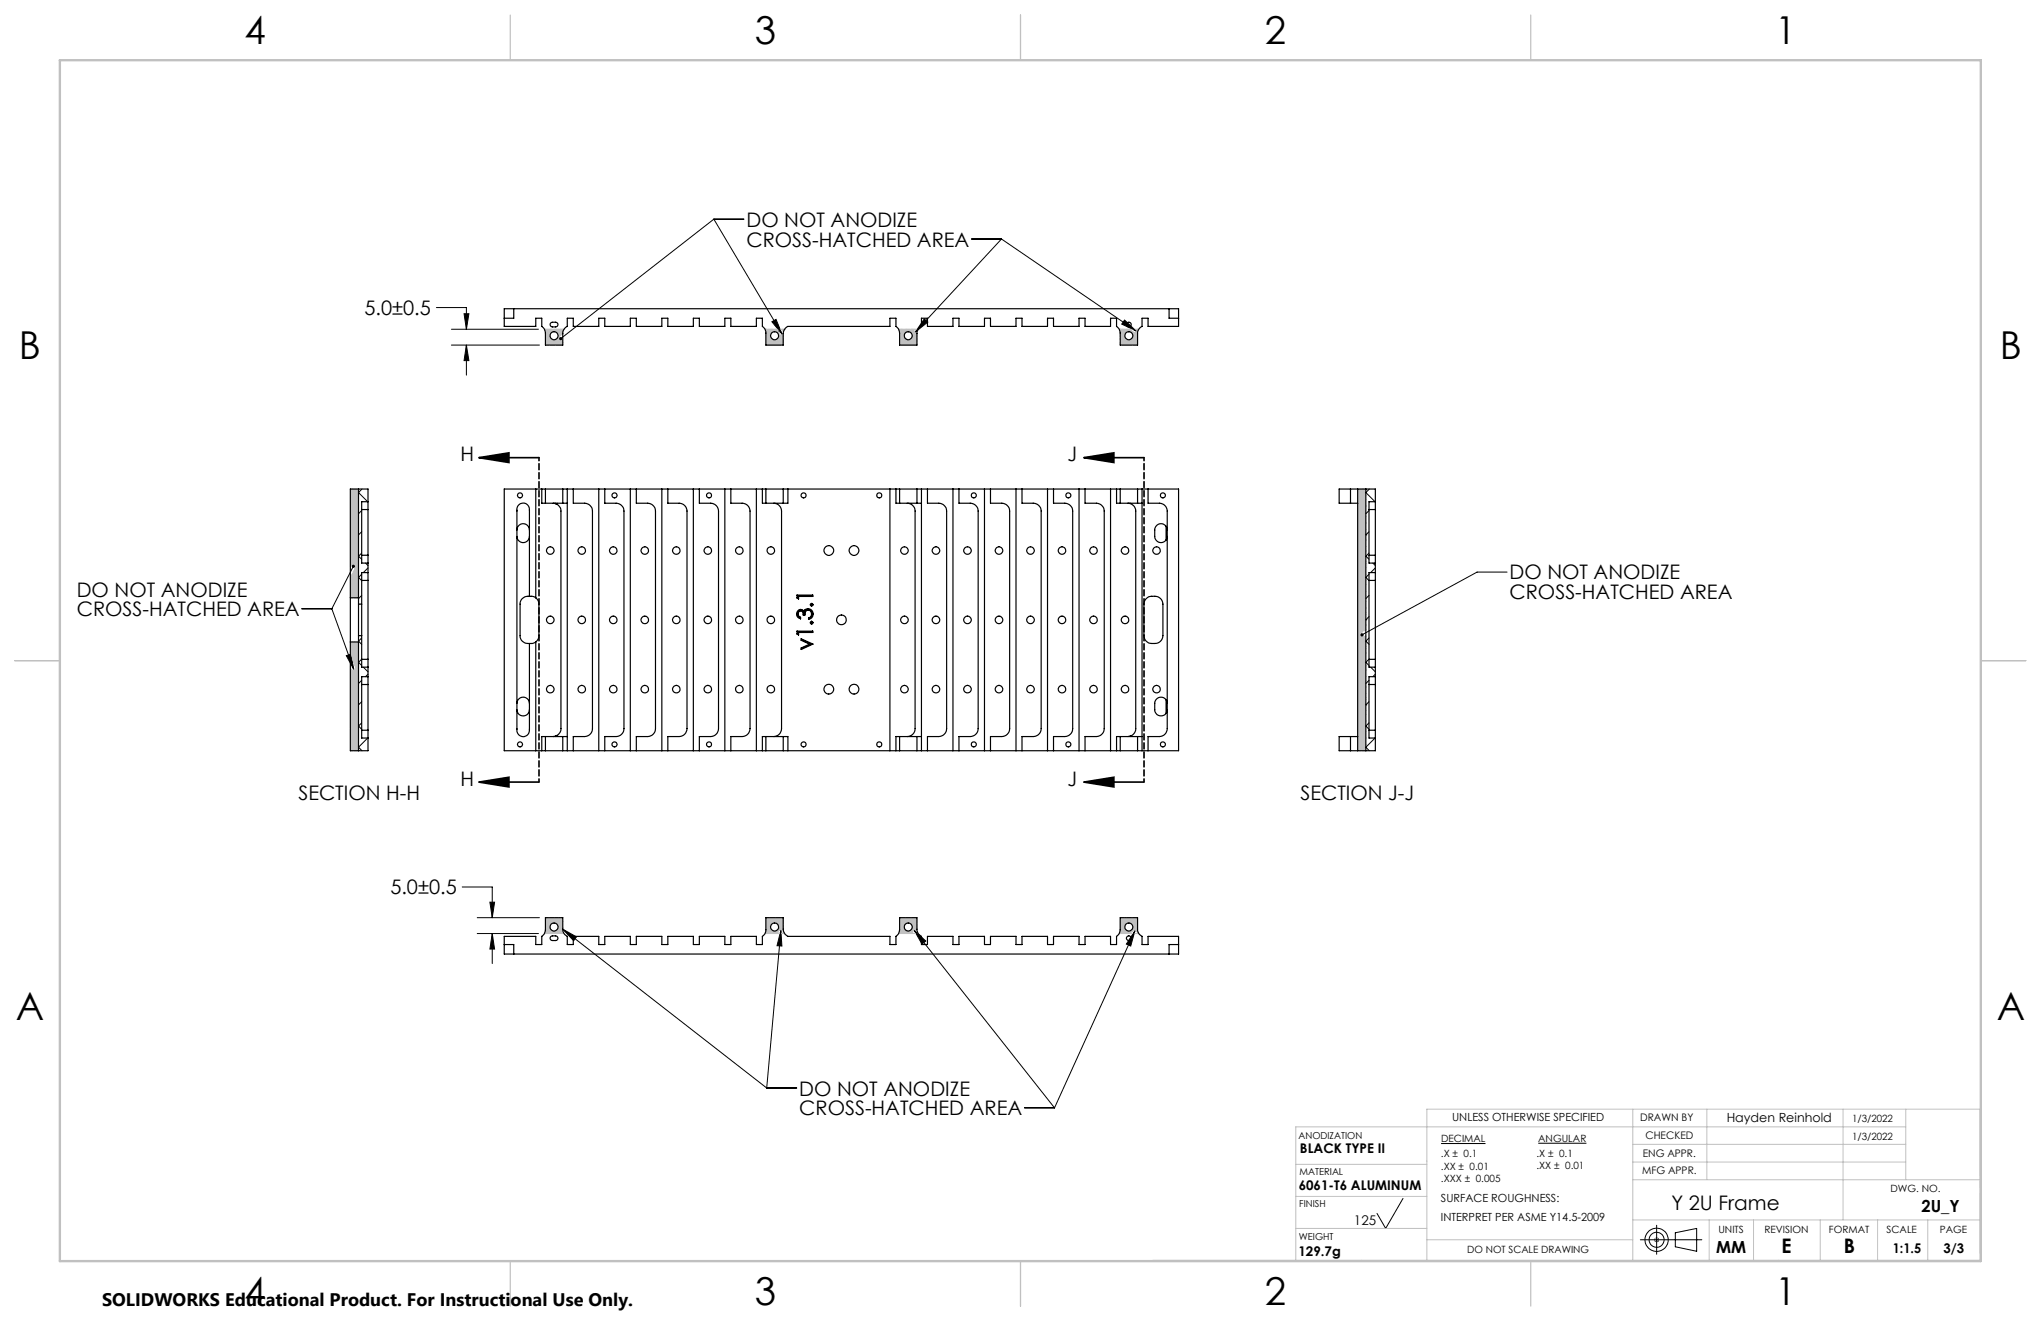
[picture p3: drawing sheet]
<svg xmlns="http://www.w3.org/2000/svg" width="432mm" height="279mm" viewBox="0 0 432 279" stroke-linecap="round" stroke-linejoin="round" font-family="sans-serif">
<defs><g id="words">
<g font-size="8.1">
<text x="51.7" y="9.3">4</text>
<text x="159.7" y="9.3">3</text>
<text x="267.6" y="9.3">2</text>
<text x="375.6" y="9.3">1</text>
<text x="4" y="76">B</text>
<text x="423.1" y="76">B</text>
<text x="3.3" y="215.7">A</text>
<text x="422.4" y="215.7">A</text>
<text x="51.7" y="276">4</text>
<text x="159.7" y="276">3</text>
<text x="267.6" y="276">2</text>
<text x="375.6" y="276">1</text>
</g>
<g font-size="4.2">
<text x="157.9" y="48">DO NOT ANODIZE</text>
<text x="157.9" y="52.1">CROSS-HATCHED AREA</text>
<text x="77.1" y="66.7">5.0±0.5</text>
<text x="97.4" y="97.5">H</text>
<text x="225.8" y="97.5">J</text>
<text x="319.4" y="122.6">DO NOT ANODIZE</text>
<text x="16.2" y="126.2">DO NOT ANODIZE</text>
<text x="16.2" y="130.4">CROSS-HATCHED AREA</text>
<text x="319.4" y="126.7">CROSS-HATCHED AREA</text>
<text x="97.4" y="166.1">H</text>
<text x="225.8" y="166.1">J</text>
<text x="63.1" y="169.1">SECTION H-H</text>
<text x="275.1" y="169.1">SECTION J-J</text>
<text x="82.6" y="189.2">5.0±0.5</text>
<text x="169.1" y="231.7">DO NOT ANODIZE</text>
<text x="169.1" y="235.9">CROSS-HATCHED AREA</text>
<text x="353.6" y="256">Y 2U Frame</text>
<text x="376.9" y="265">E</text>
<text x="390.1" y="265">B</text>
</g>
<text font-size="3.8" x="21.6" y="276.3">SOLIDWORKS Educational Product. For Instructional Use Only.</text>
<g font-size="3.5">
<text x="406.5" y="256.3">2U_Y</text>
<text x="363.1" y="265">MM</text>
</g>
<g font-size="2.8">
<text x="275" y="243.9">BLACK TYPE II</text>
<text x="274.8" y="251.6">6061-T6 ALUMINUM</text>
<text x="286.4" y="259.2">125</text>
<text x="274.7" y="265.6">129.7g</text>
<text x="400.5" y="265">1:1.5</text>
<text x="411.2" y="265">3/3</text>
</g>
<text font-size="2.7" x="365.3" y="237.2">Hayden Reinhold</text>
<g font-size="2.4">
<text x="307.2" y="237.2">UNLESS OTHERWISE SPECIFIED</text>
<text x="304.8" y="254.3">SURFACE ROUGHNESS:</text>
<text x="304.8" y="258.2">INTERPRET PER ASME Y14.5-2009</text>
</g>
<g font-size="2.2">
<text x="347" y="237.2">DRAWN BY</text>
<text x="347.6" y="244.7">ENG APPR.</text>
<text x="348.1" y="240.9">CHECKED</text>
<text x="347.4" y="248.4">MFG APPR.</text>
</g>
<g font-size="2.1">
<text x="391.8" y="237.4">1/3/2022</text>
<text x="304.8" y="244.7">.X ± 0.1</text>
<text x="304.9" y="241.6">DECIMAL</text>
<text x="325" y="244.7">.X ± 0.1</text>
<text x="325.4" y="241.6">ANGULAR</text>
<text x="391.8" y="241.1">1/3/2022</text>
<text x="304.8" y="247.4">.XX ± 0.01</text>
<text x="304.8" y="249.9">.XXX ± 0.005</text>
<text x="325" y="247.3">.XX ± 0.01</text>
<text x="400" y="252.1">DWG. NO.</text>
<text x="363.5" y="260.7">UNITS</text>
<text x="373.3" y="260.7">REVISION</text>
<text x="386.9" y="260.7">FORMAT</text>
<text x="399.1" y="260.7">SCALE</text>
<text x="410.4" y="260.7">PAGE</text>
<text x="310.4" y="265">DO NOT SCALE DRAWING</text>
</g>
<g font-size="2">
<text x="274.7" y="240.9">ANODIZATION</text>
<text x="274.9" y="248.5">MATERIAL</text>
<text x="274.9" y="255.4">FINISH</text>
<text x="274.8" y="262.3">WEIGHT</text>
</g>
</g></defs>
<g fill="none" stroke="#000" stroke-width=".21">
<path d="M151 46.4h6.4M151 46.4l-32.4 25.2M151 46.4l14.5 24.3M205.5 50.6h6.4M211.9 50.6l-18.2 19.6M211.9 50.6l28.4 19.4M92.3 65.1h6.4v4.5M95.5 69.6h18.4M95.5 73h18.6M98.2 66.4h1l-.5 3.2zM98.7 73v6.3M98.7 73l.5 3.3h-1z"/>
<path d="M163.3 68.1l.9-.5 1.3 3.1zM195.5 67.5l.8 .6-2.6 2.1zM237.9 67.7l2.4 2.3-3-1.5zM74.8 119.8l-4.6 9M76.5 108l-.7 .7M76.5 112.5l-.7 .6M76.5 117l-.7 .7 .7 .6M76.6 103.4l-.8 .8 2 1.9M77.3 119.1l.6 .5M289 113.1h.1M289.6 108l-.6 .7M289.6 112.5l-.6 .6"/>
<path d="M289.6 117l-.6 .7 .6 .6M289.7 103.4l-.7 .8 1.9 1.9M290.4 119.1l.6 .5M63.9 128.8h6.3M70.2 128.8l4.7 12.8M73.3 138.7l.9-.3 .7 3.2zM76.5 134.9l-.7 .7 .7 .7M76.5 139.4l-.7 .7 .7 .7M76.5 121.5l-.7 .6 .7 .7M76.5 125.9l-.7 .7M77.9 120.1l-1 1M289 131.1h.1"/>
<path d="M289.6 121.5l-.6 .6 .6 .7M289.6 125.9l-.6 .7M289.6 130.4l-.6 .7M289.6 134.9l-.6 .7 .6 .7M289.6 139.4l-.6 .7 .6 .7M291 120.1l-1 1M318.8 121h-6.3l-24.4 13.3M76.5 143.9l-.7 .7M76.5 148.4l-.7 .7M76.5 152.9l-.7 .7 .7 .6M76.9 141.1l1 1M77.8 156.1l-2 1.9 .8 .8"/>
<path d="M77.9 142.6l-.6 .5M289 149.1h.1M289.6 143.9l-.6 .7M289.6 148.4l-.6 .7M289.6 152.9l-.6 .7 .6 .6M290 141.1l1 1M290.9 156.1l-1.9 1.9 .7 .8M291 142.6l-.6 .5M97.8 187.6h6.3v6.5M101 197.4h12.9M101 194.1h13.1M103.6 190.8h1l-.5 3.3z"/>
<path d="M104.1 197.4v6.4M104.1 197.4l.5 3.3h-1zM119.1 196.5l2.9 1.7-.6 .8zM119.1 196.5l43.1 33.6M165.2 196.8l.2 3.3-1-.1zM165.2 196.8l-3 33.3M193.4 196.8l2.5 2.2-.8 .7zM193.4 196.8l29.7 37.5M240.1 196.9l-.9 3.2-.9-.4zM240.1 196.9l-17 37.4M162.2 230.1h6.4M216.7 234.3h6.4"/>
<path d="M296.8 253.5l-3.6 6.3-1.9-3.2M304.9 241.9h9.4M325.4 241.8h10.2M350.5 259.2v6.1M347 262.2h13M350.1 261.9l.7 .7M350.8 261.9l-.7 .7M354.4 260.7l4.6-.9v4.9l-4.6-1z"/>
<circle cx="350.5" cy="262.2" r="2.45"/>
<circle cx="350.5" cy="262.2" r="1.59"/>
</g>
<path d="M101.3 96.8l6.4-1v2zM101.3 96.8h12.7M229.3 96.8l6.4-1v2zM229.3 96.8h12.7M101.3 165.4l6.4-1v2zM101.3 165.4h12.7M229.3 165.4l6.4-1v2zM229.3 165.4h12.7" fill="none" stroke="#000" stroke-width=".35"/>
<g fill="none" stroke="#c0c0c0" stroke-width=".21">
<path d="M115.2 69.6h4.1M115.3 69.6l-.1 .1M115.4 69.6l.2 .3M115.4 73h.1M115.4 72.4l.3 .3M115.4 72.1l.2 .2M115.4 71.8h.1M115.4 71.2l.3 .3M115.4 70.9l.2 .2M115.4 70.6h.1M115.4 70l.3 .3M115.5 69.6l-.2 .3"/>
<path d="M115.5 72.8l.2 .2M115.5 71.6l.4 .4M115.5 70.4l.4 .4M115.7 72.1l.4 .3M115.7 70.9l.4 .3M115.7 69.7l.4 .3M115.8 72.5l.4 .4M115.8 71.3l.4 .4M115.8 70.1l.4 .4M115.9 69.6l-.5 .5M116 70.6l.4 .3-1 1M116 73h.1"/>
<path d="M116 71.8l.3 .3M116.1 69.6l-.7 .8M116.1 72.2l.4 .4M116.1 71l.3 .3M116.1 69.8l.4 .4M116.2 69.6l.1 .1M116.3 72.7l.3 .3M116.3 71.5l.4 .3M116.3 70.3l.2 .2M116.4 71.2l-1 1M116.4 71.9l.4 .4M116.5 69.6l-1.1 1.1"/>
<path d="M116.5 71.4l-1.1 1.1M116.6 72.4l.3 .3M116.6 70l.2 .2M116.6 69.6l.2 .3M116.6 71.6l-1.2 1.2M116.7 69.6l-1.3 1.4M116.7 72.8l.2 .2M116.8 71.7l-1.3 1.3M116.9 72.1l.4 .3M116.9 69.7l.4 .3M116.9 71.8l.2 .2M117 71.8l-1.2 1.2"/>
<path d="M117 72.5l.4 .4M117.1 69.6l-1.7 1.7M117.2 73h.1M117.2 71.9l-1.1 1.1M117.3 71.9l.2 .2M117.3 69.6l-1.9 2M117.3 72.2l.4 .4M117.3 69.8l.4 .4M117.4 69.6l.1 .1M117.5 72.7l.3 .3M117.6 71.9l.4 .4M117.7 69.6l-.7 .5"/>
<path d="M117.7 71.8l-1.3 1.2M117.7 71.7l.2 .1M117.8 72.4l.3 .3M117.8 70l.3 .3M117.8 69.6l.2 .3M117.9 69.6l-.5 .6M117.9 72.8l.2 .2M117.9 71.6l.4 .4M117.9 70.4l.4 .4M118 71.4l.1 .1M118.1 72.1l.4 .3M118.1 70.9l.3 .3"/>
<path d="M118.1 69.7l.4 .3M118.2 72.5l.4 .4M118.2 71.3l.4 .4M118.2 70.1l.4 .4M118.3 69.6l-.7 .7M118.4 73h.1M118.4 71.8l.3 .3M118.4 70.6l.3 .3M118.4 71.3l-1.7 1.7M118.5 71.5l-1.5 1.5M118.5 69.6l-.7 .8M118.5 72.2l.4 .4"/>
<path d="M118.5 71h.1M118.5 69.8l.4 .4M118.6 71.6l-1.3 1.4M118.6 69.6l.1 .1M118.7 72.7l.3 .3M118.7 70.3l.3 .3M118.8 71.8l-1.2 1.2M118.8 71.9l.3 .2-.9 .9M118.8 70.7l.1 .1M118.9 69.6l-1 1M118.9 72l-1 1M119 72.4h.1l-.6 .6"/>
<path d="M119 70l.1 .1M119 69.6l.2 .3M119.1 70.3l-1.1 1.1M119.1 70.6l-.1 .1M119.1 72.7l-.3 .3M119.1 69.6l-1.1 1.2M119.2 69.9l-1.1 1.1M119.3 69.7h.1M161.9 69.6h4.1M162 69.6l-.1 .1M162 72.9l.1 .1M162 72l.3 .3"/>
<path d="M162 71.7l.1 .1M162 70.8l.3 .3M162 70.6h.1M162.1 72.4l.4 .3M162.1 71.2l.4 .3M162.1 70l.4 .3M162.1 69.6l.2 .3M162.2 72.8l.2 .2M162.2 71.6l.4 .4M162.2 70.4l.4 .4M162.2 69.6l-.2 .3M162.4 72.1l.3 .3"/>
<path d="M162.4 70.9l.3 .3M162.4 69.7l.3 .3M162.5 72.5l.4 .4M162.5 71.3l.4 .4M162.5 70.1l.4 .4M162.6 69.6l-.6 .6M162.7 70.6l.3 .3-1 1M162.7 73h.1M162.7 71.8l.4 .3M162.8 71l.3 .2-1.1 1M162.8 72.2l.4 .4M162.8 69.8l.4 .4"/>
<path d="M162.8 69.6l-.8 .8M162.9 69.6l.2 .1M163 72.7l.3 .3M163 71.5l.3 .3M163 70.3l.2 .2M163.1 71.9l.4 .4M163.2 69.6l-1.2 1.1M163.2 71.4l-1.2 1.1M163.3 71.6l-1.3 1.2M163.3 72.4l.4 .3M163.3 70l.2 .2M163.3 69.6l.2 .3"/>
<path d="M163.4 72.8l.2 .2M163.4 69.6l-1.4 1.4M163.4 71.8l-1.2 1.2M163.6 72.1l.3 .3M163.6 69.7l.3 .3M163.7 72.5l.4 .4M163.7 70.1l.1 .1M163.8 69.6l-1.8 1.7M163.8 72l-.1-.2-1.2 1.2M163.9 73h.1M164 72.2l.4 .4M164 69.8l.4 .4"/>
<path d="M164 69.6l-2 2M164.1 69.6l.2 .1M164.2 72.7l.3 .3M164.3 72.1l-.4-.2-1.1 1.1M164.3 69.7l-.5 .5M164.3 71.9l.4 .4M164.4 69.9l-.3 .3M164.5 72.4l.4 .3M164.5 70.1l-.2 .2M164.5 71.8l-.1-.1-1.3 1.3M164.6 72.8l.2 .2M164.6 71.6l.4 .4"/>
<path d="M164.6 70.4l.3 .3M164.6 70.3l-.1 .1M164.6 71.4l.3 .1M164.7 70.4l-.1 .2M164.8 72.1l.3 .3M164.8 70.9l.3 .3M164.9 70.6l-.2 .2M164.9 72.5l.4 .4M164.9 71.3l.4 .4M165 70.8l-.3 .2M165.1 73h.1M165.1 71.8l.4 .3"/>
<path d="M165.2 72.2l.4 .4M165.2 71l.4 .4M165.2 70.8l.3 .1M165.4 72.7l.3 .3M165.4 71.5l.3 .3M165.5 70.7l-.9 .8M165.5 69.6v.1M165.5 71.9l.2 .2M165.5 70.7l.2 .2M165.6 70.5l.1 .1M165.6 69.6l.3 .3M165.7 71.2l-1.7 1.8"/>
<path d="M165.7 72.4h.1M165.7 70l.1 .1M165.7 70.7l-2.3 2.3M165.7 71l-2 2M165.7 71.6l-1.4 1.4M165.7 71.9l-1.1 1.1M165.7 72.2l-.8 .8M165.7 72.5l-.5 .5M165.7 72.8l-.2 .2M165.8 69.6l-.2 .3M165.8 70l-.1 .1M166 69.7h.1"/>
<path d="M190.1 69.6h4.1M190.3 70h.1M190.3 72.8l.1 .1M190.3 71.9l.3 .2M190.3 71.6l.1 .1M190.3 70.7l.3 .2M190.3 70.4l.1 .1M190.4 72.2l.3 .4M190.4 71l.3 .4M190.4 69.8l.3 .4M190.4 69.6l-.2 .3M190.5 72.7l.3 .3"/>
<path d="M190.5 71.5l.4 .3M190.5 70.3l.4 .3M190.5 69.6l.1 .1M190.7 69.6l-.4 .5M190.7 71.9l.3 .4M190.7 70.7l.3 .4M190.8 69.6l.2 .3M190.8 72.4l.4 .3M190.8 71.2l.4 .3M190.8 70l.4 .3M191 72.8l.1 .2M191 71.6l.3 .4"/>
<path d="M191 70.4l.3 .4M191 69.6l-.7 .7M191.1 72.1l.4 .3M191.1 70.9l.2 .1M191.1 69.7l.4 .3M191.3 69.6l-1 1M191.3 72.5l.3 .4M191.3 71.3l.2 .2M191.3 70.1l.3 .3M191.3 70.8l-1 1M191.3 71.1l-1 1M191.4 71.4l-1.1 1"/>
<path d="M191.4 70.6h.1M191.4 73h.1M191.4 71.8l.4 .3M191.5 71.5l-1.2 1.2M191.6 72.2l.3 .4M191.6 69.6l-1.3 1.3M191.6 71.7h.1M191.6 71.7l-1.2 1.3M191.7 72.7l.3 .3M191.7 70.3h.1M191.7 69.6l.1 .1M191.8 71.8l-1.2 1.2"/>
<path d="M191.9 69.6l-1.6 1.6M191.9 71.9l.3 .4M192 69.6l.2 .3M192 72.4l.4 .3M192 70l.2 .2M192.1 71.9l-1.1 1.1M192.2 72.8l.1 .2M192.2 69.6l-1.9 1.9M192.3 72.1l.4 .3M192.3 69.7l.4 .3M192.4 71.8l.1 .2M192.4 71.8l-1.2 1.2"/>
<path d="M192.4 72.5l.4 .4M192.5 69.6l-.6 .6-.3-.4M192.6 73h.1M192.6 71.8l.4 .3M192.8 72.2l.3 .4M192.8 71.6v.1M192.8 69.8l.3 .4M192.8 69.6l-.5 .6M192.9 72.7l.3 .3M192.9 71.5l.4 .3M192.9 70.3l.4 .3M192.9 69.6l.1 .1"/>
<path d="M193 71.9l.4 .4M193 70.7l.4 .4M193.1 69.6l-.6 .6M193.2 69.6l.2 .2M193.2 72.4l.4 .3M193.2 71.2l.4 .3M193.2 70l.4 .3M193.4 72.8l.1 .2M193.4 71.6l.3 .4M193.4 70.4l.3 .4M193.4 69.6l-.7 .7M193.4 70l-.6 .5-.4-.4"/>
<path d="M193.5 69.7h.1M193.5 72.1l.4 .3M193.5 70.9l.4 .3M193.5 70.1l-.6 .6M193.6 72.5l.4 .3M193.6 71.3l.4 .3M193.7 70.2l-.7 .7M193.8 73h.1M193.8 71.8l.2 .1M193.8 70.6l.2 .1M193.9 70.4l-.9 .9 .1 .1M194 72.2h.1"/>
<path d="M194 71h.1M194 70.6l-2.4 2.4M194 70.8l-2.2 2.2M194 71.1l-1.8 1.9M194 71.4l-1.6 1.6M194 71.7l-1.2 1.3M194 72l-1 1M194 72.3l-.7 .7M194 72.6l-.4 .4M194 72.9l-.1 .1M236.8 69.6h.1M236.8 69.6h4.1"/>
<path d="M236.9 70h.1M237 72.4h.1M237 71.2h.1M237 70.6l.3 .3M237.1 69.6l-.2 .3M237.1 72.2l.3 .4M237.1 71l.3 .4M237.1 69.8l.3 .4M237.2 69.6l.1 .1M237.2 72.7l.3 .3M237.2 71.5l.4 .3M237.2 70.3l.4 .3"/>
<path d="M237.3 71.9l.4 .4M237.3 70.7l.4 .4M237.4 69.6l-.5 .5M237.5 69.6l.2 .3M237.5 72.4l.4 .3M237.5 71.2l.4 .3M237.5 70l.4 .3M237.7 69.6l-.7 .7 .1 .2M237.7 72.8l.1 .2M237.7 71.6l.3 .4M237.7 70.4l.3 .4M237.8 72.1l.4 .3"/>
<path d="M237.8 70.9l.1 .1M237.8 69.7l.4 .3M237.9 72.5l.4 .4M237.9 71.3l.2 .1M237.9 70.1l.3 .3M238 69.6l-1 1.1M238 70.8l-1 1 .3 .3M238 71.2l-1 .9M238.1 71.4l-1.1 1M238.1 73h.1M238.1 71.8l.4 .3M238.2 71.5l-1.2 1.2 .1 .2"/>
<path d="M238.3 69.6l-1.3 1.3M238.3 72.2l.3 .4M238.3 71.7l-1.3 1.3M238.4 69.6l.1 .1M238.4 72.7l.3 .3M238.5 71.8l-1.2 1.2M238.5 71.9l.4 .4M238.6 69.6l-1.6 1.6M238.7 72.4l.4 .3M238.7 70l.2 .2M238.7 69.6l.2 .3M238.8 71.9l-1.2 1.1"/>
<path d="M238.9 69.6l-1.9 1.9 .1 .2M238.9 72.8l.1 .2M239 72.1l.4 .3M239 69.7l.4 .3M239.1 71.8l.1 .2M239.1 69.7l-.4 .5-.4-.4M239.1 71.8l-1.2 1.2M239.1 72.5l.4 .4M239.1 70.1l.4 .4M239.3 69.9l-.4 .3M239.3 73h.1M239.3 71.8l.4 .3"/>
<path d="M239.4 71.6l.1 .1M239.5 70l-.3 .2M239.5 72.2l.3 .4M239.6 72.7l.3 .3M239.6 71.5l.4 .3M239.6 70.3l.4 .3M239.6 70.1l-.2 .2M239.6 71.2l.2 .2M239.7 70.9h.1M239.7 71.9l.4 .4M239.7 70.7l.4 .4M239.8 70.2l-.3 .3"/>
<path d="M239.9 72.4l.4 .3M239.9 71.2l.4 .3M240 70.3l-.4 .4M240.1 72.8l.1 .2M240.1 71.6l.3 .4M240.1 70.4l.3 .4M240.2 70.2l.1 .1M240.2 72.1l.4 .3M240.2 70.9l.4 .3M240.3 72.5l.4 .3M240.3 71.3l.4 .3M240.3 70.1l.4 .3"/>
<path d="M240.4 69.9l.2 .1M240.5 73h.1M240.5 71.8l.2 .1M240.5 70.6l.2 .1M240.7 69.6l-.4 .4M240.7 70.2l-1.1 1.1M240.7 70.6l-2.5 2.4M240.7 70.9l-2.2 2.1M240.7 71.2l-1.9 1.8M240.7 71.5l-1.6 1.5M240.7 71.8l-1.3 1.2M240.7 72.1l-1 .9"/>
<path d="M240.7 72.4l-.7 .6M240.7 72.7l-.4 .3M240.7 73h-.1M240.7 69.8l.1 .1M240.8 69.6v.2l-1.1 1.1M74.1 119.7h.1M74.1 119.1l.4 .3M74.1 118.7l.2 .3M74.1 118.5h.1M74.1 117.9l.4 .4M74.1 117.6l.2 .2M74.1 117.3h.1"/>
<path d="M74.1 116.7l.4 .4M74.1 116.4l.2 .2M74.1 116.1h.1M74.1 115.5l.4 .4M74.1 115.2l.2 .2M74.1 114.9h.1M74.1 114.3l.4 .4M74.1 114l.2 .2M74.1 113.7h.1M74.1 113.1l.4 .4M74.1 112.8l.2 .2M74.1 112.5h.1"/>
<path d="M74.1 111.9l.4 .4M74.1 111.6l.2 .2M74.1 111.3h.1M74.1 110.7l.4 .4M74.1 110.4l.2 .2M74.1 110.1h.1M74.1 109.5l.4 .4M74.1 109.2l.2 .2M74.1 108.9h.1M74.1 108.3l.4 .4M74.1 108l.2 .2M74.1 107.7l.1 .1"/>
<path d="M74.1 107.1l.4 .4M74.1 106.8l.2 .2M74.1 106.5l.1 .1M74.1 105.9l.4 .4M74.1 105.6l.2 .2M74.1 105.3l.1 .1M74.1 104.7l.4 .4M74.1 104.4l.2 .2M74.1 104.1l.1 .1M74.1 103.5l.4 .4M74.3 119.7l-.2 .1M74.3 119.5v.1"/>
<path d="M74.3 118.3l.3 .4M74.3 117.1l.3 .4M74.3 115.9l.3 .4M74.3 114.7l.3 .4M74.3 113.5l.3 .4M74.3 112.3l.3 .4M74.3 111.1l.3 .4M74.3 109.9l.3 .4M74.3 108.7l.3 .4M74.3 107.5l.3 .4M74.3 106.3l.3 .4M74.3 105.1l.3 .4"/>
<path d="M74.3 103.9l.3 .4M74.3 103.4l-.2 .2M74.4 118.7l.4 .4M74.4 117.5l.4 .4M74.4 116.3l.4 .4M74.4 115.2l.4 .3M74.4 114l.4 .3M74.4 112.8l.4 .3M74.4 111.6l.4 .3M74.4 110.4l.4 .3M74.4 109.2l.4 .3M74.4 108l.4 .4"/>
<path d="M74.4 106.8l.4 .4M74.4 105.6l.4 .4M74.4 104.4l.4 .4M74.5 119.2l.4 .4M74.5 118l.4 .4M74.5 116.8l.4 .4M74.5 115.6l.4 .4M74.5 114.4l.4 .4M74.5 113.2l.4 .4M74.5 112l.4 .4M74.5 110.8l.4 .4M74.5 109.6l.4 .4"/>
<path d="M74.5 108.4l.4 .4M74.5 107.2l.4 .4M74.5 106l.4 .4M74.5 104.8l.4 .4M74.5 103.6l.4 .4M74.7 118.5l.4 .4M74.7 117.3l.4 .4M74.7 116.1l.4 .4M74.7 114.9l.4 .4M74.7 113.7l.4 .4M74.7 112.5l.4 .4M74.7 111.3l.4 .4"/>
<path d="M74.7 110.1l.4 .4M74.7 108.9l.4 .4M74.7 107.7l.4 .4M74.7 106.5l.4 .4M74.7 105.3l.4 .4M74.7 104.1l.4 .4M74.8 103.6l-.2-.2-.5 .5M74.9 118.9l.3 .4M74.9 117.7l.3 .4M74.9 116.5l.3 .4M74.9 115.3l.3 .4M74.9 114.1l.3 .4"/>
<path d="M74.9 112.9l.3 .4M74.9 111.7l.3 .4M74.9 110.5l.3 .4M74.9 109.3l.3 .4M74.9 108.1l.3 .4M74.9 106.9l.3 .4M74.9 105.7l.3 .4M74.9 104.5l.3 .4M74.9 103.4l-.8 .8M75 103.4l.2 .3M75 119.3l.4 .4M75 118.1l.4 .4"/>
<path d="M75 116.9l.4 .4M75 115.8l.4 .3M75 114.6l.4 .3M75 113.4l.4 .3M75 112.2l.4 .3M75 111l.4 .3M75 109.8l.4 .3M75 108.6l.4 .3M75 107.4l.4 .4M75 106.2l.4 .4M75 105l.4 .4M75 103.8l.4 .4"/>
<path d="M75.1 119.8l.4 .4M75.1 118.6l.4 .4M75.1 117.4l.4 .4M75.1 116.2l.4 .4M75.1 115l.4 .4M75.1 113.8l.4 .4M75.1 112.6l.4 .4M75.1 111.4l.4 .4M75.1 110.2l.4 .4M75.1 109l.4 .4M75.1 107.8l.4 .4M75.1 106.6l.4 .4"/>
<path d="M75.1 105.4l.4 .4M75.1 104.2l.4 .4M75.2 103.4l-1.1 1.1M75.3 119.1l.4 .3M75.3 117.9l.4 .4M75.3 116.7l.4 .4M75.3 115.5l.4 .4M75.3 114.3l.4 .4M75.3 113.1l.4 .4M75.3 111.9l.4 .4M75.3 110.7l.4 .4M75.3 109.5l.4 .4"/>
<path d="M75.3 108.3l.4 .4M75.3 107.1l.4 .4M75.3 105.9l.4 .4M75.3 104.7l.4 .4M75.3 103.5l.4 .4M75.5 119.5l.3 .4M75.5 118.3l.3 .4M75.5 117.1l.3 .4M75.5 115.9l.3 .4M75.5 114.7l.3 .4M75.5 113.5l.3 .4M75.5 112.3l.3 .4"/>
<path d="M75.5 111.1l.3 .4M75.5 109.9l.3 .4M75.5 108.7l.3 .4M75.5 107.5l.3 .4M75.5 106.3l.3 .4M75.5 105.1l.3 .4M75.5 103.9l.3 .4M75.5 103.4l-1.4 1.4M75.6 110.4l.2 .2M75.6 104.4l.2 .2-1.7 1.7M75.6 108l.2 .2-1.7 1.7M75.6 111.6l.2 .2-1.7 1.7"/>
<path d="M75.6 114l.2 .2-1.7 1.7M75.6 116.3l.2 .3-1.7 1.7M75.6 119.9l.2 .3-1.5 1.5M75.6 118.7l.2 .3M75.6 117.5l.2 .3M75.6 115.2l.2 .2M75.6 112.8l.2 .2M75.6 109.2l.2 .2M75.6 106.8l.2 .2M75.6 105.6l.2 .2M75.7 109.6l.1 .1-1.7 1.7M75.7 113.2l.1 .1-1.7 1.7"/>
<path d="M75.7 103.6l.1 .1-1.7 1.7M75.7 106l.1 .1-1.7 1.7M75.7 116.8l.1 .1-1.7 1.7M75.7 119.2l.1 .1M75.7 118l.1 .1M75.7 115.6l.1 .1M75.7 114.4l.1 .1M75.7 112l.1 .1M75.7 110.8l.1 .1M75.7 108.4l.1 .1M75.7 107.2l.1 .1M75.7 104.8l.1 .1"/>
<path d="M75.8 103.4l-1.7 1.7M75.8 110.3l-1.7 1.7M75.8 110.9l-1.7 1.7M75.8 111.5l-1.7 1.7M75.8 112.1l-1.7 1.7M75.8 112.7l-1.7 1.7M75.8 113.9l-1.7 1.7M75.8 114.5l-1.7 1.7M75.8 115.7l-1.7 1.7M75.8 104l-1.7 1.7M75.8 104.3l-1.7 1.7M75.8 104.9l-1.7 1.7"/>
<path d="M75.8 105.2l-1.7 1.7M75.8 105.5l-1.7 1.7M75.8 105.8l-1.7 1.7M75.8 106.4l-1.7 1.7M75.8 106.7l-1.7 1.7M75.8 107l-1.7 1.7M75.8 107.3l-1.7 1.7M75.8 107.6l-1.7 1.7M75.8 107.9l-1.7 1.7M75.8 108.5l-1.7 1.7M75.8 108.8l-1.7 1.7M75.8 109.1l-1.7 1.7"/>
<path d="M75.8 109.4l-1.7 1.7M75.8 110l-1.7 1.7M75.8 110.6l-1.7 1.7M75.8 111.2l-1.7 1.7M75.8 112.4l-1.7 1.7M75.8 113l-1.7 1.7M75.8 113.6l-1.7 1.7M75.8 114.8l-1.7 1.7M75.8 115.1l-1.7 1.7M75.8 115.4l-1.7 1.7M75.8 116l-1.7 1.7M75.8 116.3l-1.7 1.7"/>
<path d="M75.8 117.2l-1.7 1.7M75.8 117.5l-1.7 1.7M75.8 117.8l-1.7 1.7M75.8 118.1l-1.4 1.5M75.8 118.4l-1.3 1.3M75.8 118.7l-1 1.1M75.8 119l-.9 .9-.2-.2M75.8 119.3l-.7 .7M75.8 119.6l-.8 .8M75.8 119.9l-1.2 1.2M287.2 118.6l.2 .3M287.2 116.2l.2 .3"/>
<path d="M287.2 119.8l.2 .2M287.2 119.5l.1 .1M287.2 118.9l.4 .4M287.2 118.3l.1 .1M287.2 117.7l.4 .4M287.2 117.4l.2 .3M287.2 117.1l.1 .1M287.2 116.5l.4 .4M287.2 115.9l.1 .1M287.2 115.4l.4 .3M287.2 115l.2 .3M287.2 114.8h.1"/>
<path d="M287.2 114.2l.4 .3M287.2 113.8l.2 .3M287.2 113.6h.1M287.2 113l.4 .3M287.2 112.6l.2 .3M287.2 112.4h.1M287.2 111.8l.4 .3M287.2 111.4l.2 .3M287.2 111.2h.1M287.2 110.6l.4 .3M287.2 110.2l.2 .3M287.2 110h.1"/>
<path d="M287.2 109.4l.4 .3M287.2 109l.2 .3M287.2 108.8h.1M287.2 108.2l.4 .3M287.2 107.8l.2 .3M287.2 107.6h.1M287.2 107l.4 .3M287.2 106.6l.2 .3M287.2 106.4h.1M287.2 105.8l.4 .3M287.2 105.4l.2 .3M287.2 105.2h.1"/>
<path d="M287.2 104.6l.4 .3M287.2 104.3l.2 .2M287.2 104h.1M287.3 103.4l-.1 .1M287.3 103.4l.3 .3M287.4 119.3l.3 .4M287.4 118.1l.3 .4M287.4 116.9l.3 .4M287.4 115.8l.3 .3M287.4 114.6l.3 .3M287.4 113.4l.3 .3M287.4 112.2l.3 .3"/>
<path d="M287.4 111l.3 .3M287.4 109.8l.3 .3M287.4 108.6l.3 .3M287.4 107.4l.3 .4M287.4 106.2l.3 .4M287.4 105l.3 .4M287.4 103.8l.3 .4M287.5 119.8l.4 .4M287.5 118.6l.4 .4M287.5 117.4l.4 .4M287.5 116.2l.4 .4M287.5 115l.4 .4"/>
<path d="M287.5 113.8l.4 .4M287.5 112.6l.4 .4M287.5 111.4l.4 .4M287.5 110.2l.4 .4M287.5 109l.4 .4M287.5 107.8l.4 .4M287.5 106.6l.4 .4M287.5 105.4l.4 .4M287.5 104.2l.4 .4M287.6 103.4l-.4 .4M287.7 116.7l.3 .4M287.7 119.1l.3 .3"/>
<path d="M287.7 117.9l.3 .4M287.7 115.5l.3 .4M287.7 114.3l.3 .4M287.7 113.1l.3 .4M287.7 111.9l.3 .4M287.7 110.7l.3 .4M287.7 109.5l.3 .4M287.7 108.3l.3 .4M287.7 107.1l.3 .4M287.7 105.9l.3 .4M287.7 104.7l.3 .4M287.7 103.5l.3 .4"/>
<path d="M287.8 119.5l.4 .4M287.8 118.3l.4 .4M287.8 117.1l.4 .4M287.8 115.9l.4 .4M287.8 114.7l.4 .4M287.8 113.5l.4 .4M287.8 112.3l.4 .4M287.8 111.1l.4 .4M287.8 109.9l.4 .4M287.8 108.7l.4 .4M287.8 107.5l.4 .4M287.8 106.3l.4 .4"/>
<path d="M287.8 105.1l.4 .4M287.8 103.9l.4 .4M287.9 103.4l-.7 .7M288 119.9l.3 .4M288 118.7l.3 .4M288 117.5l.3 .4M288 116.3l.3 .4M288 115.2l.3 .3M288 114l.3 .3M288 112.8l.3 .3M288 111.6l.3 .3M288 110.4l.3 .3"/>
<path d="M288 109.2l.3 .3M288 108l.3 .4M288 106.8l.3 .4M288 105.6l.3 .4M288 104.4l.3 .4M288.1 119.2l.4 .4M288.1 118l.4 .4M288.1 116.8l.4 .4M288.1 115.6l.4 .4M288.1 114.4l.4 .4M288.1 113.2l.4 .4M288.1 112l.4 .4"/>
<path d="M288.1 110.8l.4 .4M288.1 109.6l.4 .4M288.1 108.4l.4 .4M288.1 107.2l.4 .4M288.1 106l.4 .4M288.1 104.8l.4 .4M288.1 103.6l.4 .4M288.3 117.3l.3 .4M288.3 119.7l.3 .3M288.3 118.5l.3 .4M288.3 116.1l.3 .4M288.3 114.9l.3 .4"/>
<path d="M288.3 113.7l.3 .4M288.3 112.5l.3 .4M288.3 111.3l.3 .4M288.3 110.1l.3 .4M288.3 108.9l.3 .4M288.3 107.7l.3 .4M288.3 106.5l.3 .4M288.3 105.3l.3 .4M288.3 104.1l.3 .4M288.3 103.6l-.1-.2-1 1M288.4 118.9l.4 .4M288.4 117.7l.4 .4"/>
<path d="M288.4 116.5l.4 .4M288.4 115.3l.4 .4M288.4 114.1l.4 .4M288.4 112.9l.4 .4M288.4 111.7l.4 .4M288.4 110.5l.4 .4M288.4 109.3l.4 .4M288.4 108.1l.4 .4M288.4 106.9l.4 .4M288.4 105.7l.4 .4M288.4 104.5l.4 .4M288.5 103.4l-1.3 1.3"/>
<path d="M288.5 103.4l.3 .3M288.6 105l.4 .3-1.8 1.8M288.6 109.8l.4 .3-1.8 1.8M288.6 113.4l.4 .3-1.8 1.7M288.6 116.9l.4 .4-1.8 1.7M288.6 119.3l.3 .4M288.6 118.1l.3 .4M288.6 115.8l.3 .3M288.6 114.6l.3 .3M288.6 112.2l.3 .3M288.6 111l.3 .3M288.6 108.6l.3 .3"/>
<path d="M288.6 107.4l.3 .4M288.6 106.2l.3 .4M288.6 103.8l.3 .4M288.7 119.8l.3 .3M288.7 118.6l.3 .3M288.7 117.4l.3 .3M288.7 116.2l.3 .3M288.7 115l.3 .3M288.7 113.8l.3 .3M288.7 112.6l.3 .3M288.7 111.4l.3 .3M288.7 110.2l.3 .3"/>
<path d="M288.7 109l.3 .3M288.7 107.8l.3 .3M288.7 106.6l.3 .3M288.7 105.4l.3 .3M288.7 104.2l.3 .3M288.7 103.4l-1.5 1.6M288.9 117.9l.1 .1M288.9 119.1l.1 .1M288.9 116.7l.1 .1M288.9 115.5l.1 .1M288.9 114.3l.1 .1M288.9 113.1l.1 .1"/>
<path d="M288.9 111.9l.1 .1M288.9 110.7l.1 .1M288.9 109.5l.1 .1M288.9 108.3l.1 .1M288.9 107.1l.1 .1M288.9 105.9l.1 .1M288.9 104.7l.1 .1M288.9 103.5l.1 .1M289 103.5l-1.8 1.8M289 103.8l-1.8 1.8M289 104.1l-1.8 1.8M289 104.4l-1.8 1.8"/>
<path d="M289 104.7l-1.8 1.8M289 105l-1.8 1.8M289 105.6l-1.8 1.8M289 105.9l-1.8 1.8M289 106.2l-1.8 1.8M289 106.5l-1.8 1.8M289 106.8l-1.8 1.7M289 107.1l-1.8 1.8M289 107.4l-1.8 1.7M289 107.7l-1.8 1.8M289 108l-1.8 1.7M289 108.3l-1.8 1.8"/>
<path d="M289 108.6l-1.8 1.7M289 108.9l-1.8 1.8M289 109.2l-1.8 1.7M289 109.5l-1.8 1.8M289 109.8l-1.8 1.7M289 110.4l-1.8 1.7M289 110.7l-1.8 1.7M289 111l-1.8 1.7M289 111.3l-1.8 1.7M289 111.6l-1.8 1.7M289 111.9l-1.8 1.7M289 112.2l-1.8 1.7"/>
<path d="M289 112.5l-1.8 1.7M289 112.8l-1.8 1.7M289 113.1l-1.8 1.7M289 113.4l-1.8 1.7M289 114l-1.8 1.7M289 114.3l-1.8 1.7M289 114.6l-1.8 1.7M289 114.9l-1.8 1.7M289 115.2l-1.8 1.7M289 115.5l-1.8 1.7M289 115.8l-1.8 1.7M289 116.1l-1.8 1.7"/>
<path d="M289 116.4l-1.8 1.7M289 116.7l-1.8 1.7M289 117l-1.8 1.7M289 117.6l-1.8 1.7M289 117.9l-1.8 1.7M289 118.2l-1.8 1.7M289 118.5l-1.8 1.7M289 118.8l-1.8 1.7M289 119.1l-1.8 1.7M289 119.4l-1.8 1.7M289 119.7l-1.8 1.7M289 120l-1.8 1.7"/>
<path d="M74.1 137.9l.2 .2M74.1 137.6l.1 .1M74.1 137l.4 .4M74.1 136.7l.2 .2M74.1 136.4l.1 .1M74.1 135.8l.4 .4M74.1 126.3l.2 .1M74.1 125.9l.2 .3M74.1 125.7h.1M74.1 125.1l.4 .3M74.1 124.7l.2 .3M74.1 124.5h.1"/>
<path d="M74.1 123.9l.4 .3M74.1 123.5l.2 .3M74.1 123.3h.1M74.1 122.7l.4 .3M74.1 122.3l.2 .3M74.1 122.1h.1M74.3 137.5l.3 .3M74.3 136.3l.3 .3M74.3 125.5l.3 .4M74.3 124.3l.3 .4M74.3 123.1l.3 .4M74.3 121.9l.3 .4"/>
<path d="M74.3 135.8l-.2 .2M74.3 121.7l.2 .1M74.4 138.7l.2 .3M74.4 137.9l.4 .4M74.4 136.7l.4 .4M74.4 125.9l.4 .4M74.4 124.7l.4 .4M74.4 123.5l.4 .4M74.4 122.3l.4 .4M74.5 139.2l.3 .3M74.5 138.4l.4 .3M74.5 137.2l.4 .3"/>
<path d="M74.5 136l.4 .3M74.5 125.2l.4 .4M74.5 124l.4 .4M74.5 122.8l.4 .4M74.5 121.6l.4 .4M74.5 121.3l.3 .2M74.7 139.7l.2 .2M74.7 138.8l.4 .4M74.7 137.6l.4 .4M74.7 136.4l.4 .4M74.7 125.7l.4 .3M74.7 124.5l.4 .3"/>
<path d="M74.7 123.3l.4 .3M74.7 122.1l.4 .3M74.7 120.9l.4 .3M74.8 135.9l-.2-.1-.5 .5M74.8 120.7l.1 .1M74.9 139.3l.3 .3M74.9 138.1l.3 .3M74.9 136.9l.3 .3M74.9 126.1l.3 .3M74.9 124.9l.3 .4M74.9 123.7l.3 .4M74.9 122.5l.3 .4"/>
<path d="M74.9 121.3l.3 .4M74.9 135.8l-.8 .8M75 135.8l.2 .2M75 139.7l.4 .4M75 138.5l.4 .4M75 137.3l.4 .4M75 136.1l.4 .4M75 125.3l.4 .4M75 124.1l.4 .4M75 122.9l.4 .4M75 121.7l.4 .4M75 120.5l.4 .4"/>
<path d="M75 120.3l.2 .2M75.1 139l.4 .3M75.1 137.8l.4 .3M75.1 136.6l.4 .3M75.1 125.8l.4 .4M75.1 124.6l.4 .4M75.1 123.4l.4 .4M75.1 122.2l.4 .4M75.1 121l.4 .4M75.2 135.8l-1.1 1.1M75.3 139.4l.4 .4M75.3 138.2l.4 .4"/>
<path d="M75.3 137l.4 .4M75.3 135.8l.4 .4M75.3 126.3l.2 .1M75.3 125.1l.4 .3M75.3 123.9l.4 .3M75.3 122.7l.4 .3M75.3 121.5l.4 .3M75.3 120.3l.4 .3M75.5 139.9l.3 .3M75.5 138.7l.3 .3M75.5 137.5l.3 .3M75.5 136.3l.3 .3"/>
<path d="M75.5 125.5l.3 .4M75.5 124.3l.3 .4M75.5 123.1l.3 .4M75.5 121.9l.3 .4M75.5 120.7l.3 .4M75.5 135.8l-1.4 1.4M75.6 136.7l.2 .2-1.5 1.6M75.6 139.1l.2 .2M75.6 137.9l.2 .2M75.6 123.5l.2 .3-1.7 1.7M75.6 125.9l.2 .3M75.6 124.7l.2 .3"/>
<path d="M75.6 122.3l.2 .3M75.6 121.1l.2 .3M75.7 137.2h.1l-1.5 1.5M75.7 139.6l.1 .1M75.7 138.4l.1 .1M75.7 136l.1 .1M75.7 120.4l.1 .1-1.7 1.7M75.7 124l.1 .1-1.7 1.7M75.7 125.2h.1l-1.3 1.2M75.7 126.4h.1M75.7 122.8l.1 .1M75.7 121.6l.1 .1"/>
<path d="M75.8 135.8l-1.7 1.7M75.8 136l-1.7 1.8M75.8 136.3l-1.7 1.8M75.8 136.6l-1.6 1.7 .3 .3M75.8 137.5l-1.4 1.5M75.8 137.8l-1.3 1.4M75.8 138.1l-1.2 1.3M75.8 138.4l-1.2 1.2M75.8 138.7l-1 1.1M75.8 139l-1 1.1M75.8 139.3l-.9 1M75.8 139.6l-.8 .9"/>
<path d="M75.8 139.9l-.7 .8M75.8 120.8l-1.7 1.7M75.8 121.1l-1.7 1.7M75.8 121.4l-1.7 1.7M75.8 121.7l-1.7 1.7M75.8 122l-1.7 1.7M75.8 122.3l-1.7 1.7M75.8 122.6l-1.7 1.7M75.8 122.9l-1.7 1.7M75.8 123.2l-1.7 1.7M75.8 123.5l-1.7 1.7M75.8 124.4l-1.7 1.7"/>
<path d="M75.8 124.7l-1.7 1.7M75.8 125l-1.4 1.4M75.8 125.6l-.8 .8M75.8 125.8l-.6 .6M75.8 126.2l-.2 .2M287.2 122.5l.4 .4M287.2 121.9l.1 .1M287.2 121.3l.4 .4M287.2 120.7l.1 .1M287.2 120.1l.4 .4M287.2 139.9h.1M287.2 139.3l.4 .3"/>
<path d="M287.2 139l.2 .2M287.2 138.7h.1M287.2 138.1l.4 .3M287.2 137.8l.2 .2M287.2 137.5h.1M287.2 136.9l.4 .3M287.2 136.6l.2 .2M287.2 136.3h.1M287.2 135.7l.4 .3M287.2 135.4l.2 .2M287.2 135.1h.1M287.2 134.5l.4 .3"/>
<path d="M287.2 134.2l.2 .2M287.2 133.9h.1M287.2 133.3l.4 .4M287.2 133l.2 .2M287.2 132.7l.1 .1M287.2 132.1l.4 .4M287.2 131.8l.2 .2M287.2 131.5l.1 .1M287.2 130.9l.4 .4M287.2 130.6l.2 .2M287.2 130.3l.1 .1M287.2 129.7l.4 .4"/>
<path d="M287.2 129.4l.2 .2M287.2 129.1l.1 .1M287.2 128.5l.4 .4M287.2 128.2l.2 .2M287.2 127.9l.1 .1M287.2 127.3l.4 .4M287.2 127l.2 .2M287.2 126.7l.1 .1M287.2 126.1l.4 .4M287.2 125.8l.2 .2M287.2 125.5l.1 .1M287.2 124.9l.4 .4"/>
<path d="M287.2 124.6l.2 .2M287.2 124.3l.1 .1M287.2 123.7l.4 .4M287.2 123.4l.2 .2M287.2 123.1l.1 .1M287.2 122.2l.2 .2M287.2 121l.2 .2M287.4 139.7l.3 .4M287.4 138.5l.3 .4M287.4 137.3l.3 .4M287.4 136.1l.3 .4M287.4 134.9l.3 .4"/>
<path d="M287.4 133.7l.3 .4M287.4 132.5l.3 .4M287.4 131.3l.3 .4M287.4 130.1l.3 .4M287.4 128.9l.3 .4M287.4 127.7l.3 .4M287.4 126.5l.3 .4M287.4 125.3l.3 .4M287.4 124.1l.3 .4M287.4 122.9l.3 .4M287.4 121.7l.3 .4M287.4 120.5l.3 .4"/>
<path d="M287.5 122.2l.4 .4M287.5 121l.4 .4M287.5 139l.4 .3M287.5 137.8l.4 .3M287.5 136.6l.4 .3M287.5 135.4l.4 .3M287.5 134.2l.4 .3M287.5 133l.4 .4M287.5 131.8l.4 .4M287.5 130.6l.4 .4M287.5 129.4l.4 .4M287.5 128.2l.4 .4"/>
<path d="M287.5 127l.4 .4M287.5 125.8l.4 .4M287.5 124.6l.4 .4M287.5 123.4l.4 .4M287.7 139.4l.3 .4M287.7 138.2l.3 .4M287.7 137l.3 .4M287.7 135.8l.3 .4M287.7 134.6l.3 .4M287.7 133.4l.3 .4M287.7 132.2l.3 .4M287.7 131l.3 .4"/>
<path d="M287.7 129.8l.3 .4M287.7 128.6l.3 .4M287.7 127.4l.3 .4M287.7 126.3l.3 .3M287.7 125.1l.3 .3M287.7 123.9l.3 .3M287.7 122.7l.3 .3M287.7 121.5l.3 .3M287.7 120.3l.3 .3M287.8 126.7l.4 .4M287.8 120.7l.4 .4M287.8 139.9l.4 .3"/>
<path d="M287.8 138.7l.4 .3M287.8 137.5l.4 .3M287.8 136.3l.4 .3M287.8 135.1l.4 .3M287.8 133.9l.3 .2M287.8 132.7l.4 .4M287.8 131.5l.4 .4M287.8 130.3l.4 .4M287.8 129.1l.4 .4M287.8 127.9l.4 .4M287.8 125.5l.4 .4M287.8 124.3l.4 .4"/>
<path d="M287.8 123.1l.4 .4M287.8 121.9l.4 .4M287.9 133.9l-.7 .7M288 139.1l.3 .4M288 137.9l.3 .4M288 136.7l.3 .4M288 135.5l.3 .4M288 134.3l.3 .4M288 133.1l.3 .4M288 131.9l.3 .4M288 130.7l.3 .4M288 129.5l.3 .4"/>
<path d="M288 128.3l.3 .4M288 127.1l.3 .4M288 125.9l.3 .4M288 124.7l.3 .4M288 123.5l.3 .4M288 122.3l.3 .4M288 121.1l.3 .4M288 134.1l-.8 .8M288.1 122.8l.4 .4M288.1 121.6l.4 .4M288.1 139.6l.4 .3M288.1 138.4l.4 .3"/>
<path d="M288.1 137.2l.4 .3M288.1 136l.4 .3M288.1 134.8l.4 .3M288.1 133.6l.1 .1M288.1 132.4l.4 .4M288.1 131.2l.4 .4M288.1 130l.4 .4M288.1 128.8l.4 .4M288.1 127.6l.4 .4M288.1 126.4l.4 .4M288.1 125.2l.4 .4M288.1 124l.4 .4"/>
<path d="M288.1 120.4l.4 .4M288.1 134.3l-.9 .9M288.3 134.5l-1.1 1M288.3 138.8l.3 .4M288.3 137.6l.3 .4M288.3 136.4l.3 .4M288.3 135.2l.3 .4M288.3 132.8l.3 .4M288.3 131.6l.3 .4M288.3 130.4l.3 .4M288.3 129.2l.3 .4M288.3 128l.3 .4"/>
<path d="M288.3 126.8l.3 .4M288.3 125.7l.3 .3M288.3 124.5l.3 .3M288.3 123.3l.3 .3M288.3 122.1l.3 .3M288.3 120.9l.3 .3M288.4 134.7l-1.2 1.1M288.4 127.3l.4 .4M288.4 121.3l.4 .4M288.4 139.3l.4 .3M288.4 138.1l.4 .3M288.4 136.9l.4 .3"/>
<path d="M288.4 135.7l.4 .3M288.4 133.3l.2 .2M288.4 132.1l.4 .4M288.4 130.9l.4 .4M288.4 129.7l.4 .4M288.4 128.5l.4 .4M288.4 126.1l.4 .4M288.4 124.9l.4 .4M288.4 123.7l.4 .4M288.4 122.5l.4 .4M288.4 120.1l.4 .4M288.6 120.5l.4 .4-1.8 1.7"/>
<path d="M288.6 124.1l.4 .4-1.8 1.7M288.6 130.1l.4 .4-1.8 1.7M288.6 137.3l.4 .4-1.8 1.7M288.6 139.7l.3 .4M288.6 138.5l.3 .4M288.6 136.1l.3 .4M288.6 134.9l.3 .4M288.6 134.6l.2 .2M288.6 132.5l.3 .4M288.6 131.3l.3 .4M288.6 128.9l.3 .4M288.6 127.7l.3 .4"/>
<path d="M288.6 126.5l.3 .4M288.6 125.3l.3 .4M288.6 122.9l.3 .4M288.6 121.7l.3 .4M288.7 123.4l.3 .2M288.7 122.2l.3 .2M288.7 121l.3 .2M288.7 139l.3 .2M288.7 137.8l.3 .2M288.7 136.6l.3 .2M288.7 135.4l.3 .2M288.7 133l.3 .2"/>
<path d="M288.7 131.8l.3 .2M288.7 130.6l.3 .2M288.7 129.4l.3 .2M288.7 128.2l.3 .2M288.7 127l.3 .2M288.7 125.8l.3 .2M288.7 124.6l.3 .2M288.9 121.5l.1 .1M288.9 120.3l.1 .1M288.9 139.4l.1 .1M288.9 138.2l.1 .1M288.9 137l.1 .1"/>
<path d="M288.9 135.8l.1 .1M288.9 134.6l.1 .1M288.9 132.2l.1 .1M288.9 131l.1 .1M288.9 129.8l.1 .2M288.9 128.6l.1 .2M288.9 127.4l.1 .2M288.9 126.3l.1 .1M288.9 125.1l.1 .1M288.9 123.9l.1 .1M288.9 122.7l.1 .1M288.9 134.4l-1.7 1.7"/>
<path d="M289 120.3l-1.8 1.7M289 120.6l-1.8 1.7M289 121.2l-1.8 1.7M289 121.5l-1.8 1.7M289 121.8l-1.8 1.7M289 122.1l-1.8 1.7M289 122.4l-1.8 1.7M289 122.7l-1.8 1.7M289 123l-1.8 1.7M289 123.3l-1.8 1.7M289 123.6l-1.8 1.7M289 123.9l-1.8 1.7"/>
<path d="M289 124.2l-1.8 1.7M289 124.8l-1.8 1.7M289 125.1l-1.8 1.7M289 125.4l-1.8 1.7M289 125.7l-1.8 1.7M289 126l-1.8 1.7M289 126.3l-1.8 1.7M289 126.6l-1.8 1.7M289 126.9l-1.8 1.7M289 127.2l-1.8 1.7M289 127.5l-1.8 1.7M289 127.8l-1.8 1.7"/>
<path d="M289 128.1l-1.8 1.7M289 128.4l-1.8 1.7M289 128.7l-1.8 1.7M289 129l-1.8 1.7M289 129.3l-1.8 1.7M289 129.6l-1.8 1.7M289 129.9l-1.8 1.7M289 130.2l-1.8 1.7M289 130.8l-1.8 1.7M289 131.1l-1.8 1.7M289 131.4l-1.8 1.7M289 131.7l-1.8 1.7"/>
<path d="M289 132l-1.8 1.7M289 132.3l-1.8 1.7M289 132.6l-1.8 1.7M289 132.9l-.9 .8M289 133.2l-.3 .2M289 134.7l-1.8 1.7M289 135l-1.8 1.7M289 135.3l-1.8 1.7M289 135.6l-1.8 1.7M289 135.9l-1.8 1.7M289 136.2l-1.8 1.7M289 136.5l-1.8 1.7"/>
<path d="M289 136.8l-1.8 1.7M289 137.1l-1.8 1.7M289 137.4l-1.8 1.7M289 138l-1.8 1.7M289 138.3l-1.8 1.7M289 138.5l-1.8 1.8M289 138.9l-1.8 1.7M289 139.1l-1.8 1.8M289 139.5l-1.8 1.7M289 139.7l-1.8 1.8M289 134.4h.1M74.1 141h.1"/>
<path d="M74.1 151.4l.4 .4M74.1 154.7l.2 .2M74.1 150.2l.4 .4M74.1 153.5l.2 .2M74.1 152.3l.2 .2M74.1 151.1l.2 .2M74.1 158.6l.2 .2M74.1 158.3l.2 .2M74.1 158h.1M74.1 157.4l.4 .4M74.1 157.1l.2 .2M74.1 156.8h.1"/>
<path d="M74.1 156.2l.4 .4M74.1 155.9l.2 .2M74.1 155.6h.1M74.1 155l.4 .4M74.1 154.4h.1M74.1 153.8l.4 .4M74.1 153.2h.1M74.1 152.6l.4 .4M74.1 152h.1M74.1 150.8h.1M74.1 149.9l.2 .2M74.1 149.6h.1"/>
<path d="M74.1 149l.4 .4M74.1 148.7l.2 .2M74.1 148.4l.1 .1M74.1 147.8l.4 .4M74.1 147.5l.2 .2M74.1 147.2l.1 .1M74.1 146.6l.4 .4M74.1 146.3l.2 .2M74.1 146l.1 .1M74.1 145.4l.4 .4M74.1 145.1l.2 .2M74.1 144.8l.1 .1"/>
<path d="M74.1 144.2l.4 .4M74.1 143.9l.2 .2M74.1 143.6l.1 .1M74.1 143l.4 .4M74.1 142.7l.2 .2M74.1 142.4l.1 .1M74.1 141.8l.4 .4M74.1 141.5l.2 .2M74.1 141.2v.2M74.3 153l.3 .4M74.3 151.8l.3 .4M74.3 155.4l.3 .4"/>
<path d="M74.3 150.6l.3 .4M74.3 157.8l.3 .4M74.3 156.6l.3 .4M74.3 154.2l.3 .4M74.3 149.4l.3 .4M74.3 148.2l.3 .4M74.3 147l.3 .4M74.3 145.8l.3 .4M74.3 144.6l.3 .4M74.3 143.4l.3 .4M74.3 142.2l.3 .4M74.3 141.5l-.2 .1"/>
<path d="M74.4 141.7l-.3 .3M74.4 158.3l.4 .3M74.4 157.1l.4 .3M74.4 155.9l.4 .3M74.4 154.7l.4 .3M74.4 153.5l.4 .3M74.4 152.3l.4 .3M74.4 151.1l.4 .3M74.4 149.9l.4 .3M74.4 148.7l.4 .4M74.4 147.5l.4 .4M74.4 146.3l.4 .4"/>
<path d="M74.4 145.1l.4 .4M74.4 143.9l.4 .4M74.4 142.7l.4 .4M74.5 153.9l.4 .4M74.5 152.7l.4 .4M74.5 157.5l.4 .4M74.5 156.3l.4 .4M74.5 155.1l.4 .4M74.5 151.6l.4 .3M74.5 150.4l.4 .3M74.5 149.2l.4 .3M74.5 148l.4 .3"/>
<path d="M74.5 146.8l.4 .3M74.5 145.6l.4 .3M74.5 144.4l.4 .3M74.5 143.2l.4 .3M74.5 142l.4 .3M74.6 141.7l.2 .2M74.7 141.7l-.6 .5M74.7 152l.4 .4M74.7 150.8l.4 .4M74.7 149.6l.4 .4M74.7 158l.4 .4M74.7 156.8l.4 .4"/>
<path d="M74.7 155.6l.4 .4M74.7 154.4l.4 .4M74.7 153.2l.4 .4M74.7 148.4l.4 .4M74.7 147.2l.4 .4M74.7 146l.4 .4M74.7 144.8l.4 .4M74.7 143.6l.4 .4M74.7 142.4l.4 .4M74.9 153.6l.3 .4M74.9 152.4l.3 .4M74.9 156l.3 .4"/>
<path d="M74.9 151.2l.3 .4M74.9 154.8l.3 .4M74.9 158.4l.3 .4M74.9 157.2l.3 .4M74.9 150l.3 .4M74.9 148.8l.3 .4M74.9 147.6l.3 .4M74.9 146.4l.3 .4M74.9 145.2l.3 .4M74.9 144l.3 .4M74.9 142.8l.3 .4M74.9 141.7l.3 .3"/>
<path d="M74.9 140.2l.2 .2M75 157.7l.4 .3M75 156.5l.4 .3M75 155.3l.4 .3M75 154.1l.4 .3M75 152.9l.4 .3M75 151.7l.4 .3M75 150.5l.4 .3M75 149.3l.4 .3M75 148.1l.4 .4M75 146.9l.4 .4M75 145.7l.4 .4"/>
<path d="M75 144.5l.4 .4M75 143.3l.4 .4M75 142.1l.4 .4M75 141.6h.1M75 140.7l.2 .1M75.1 154.5l.4 .4M75.1 153.3l.4 .4M75.1 152.1l.4 .4M75.1 158.1l.4 .4M75.1 156.9l.4 .4M75.1 155.7l.4 .4M75.1 151l.4 .3"/>
<path d="M75.1 149.8l.4 .3M75.1 148.6l.4 .3M75.1 147.4l.4 .3M75.1 146.2l.4 .3M75.1 145l.4 .3M75.1 143.8l.4 .3M75.1 142.6l.4 .3M75.1 140.2l.4 .3M75.1 141.5l-1 1.1M75.2 141.1l.2 .2M75.3 141.5l.2 .2M75.3 151.4l.4 .4"/>
<path d="M75.3 149l.4 .4M75.3 158.6l.2 .2M75.3 157.4l.4 .4M75.3 156.2l.4 .4M75.3 155l.4 .4M75.3 153.8l.4 .4M75.3 152.6l.4 .4M75.3 150.2l.4 .4M75.3 147.8l.4 .4M75.3 146.6l.4 .4M75.3 145.4l.4 .4M75.3 144.2l.4 .4"/>
<path d="M75.3 143l.4 .4M75.3 141.8l.4 .4M75.3 140.6l.4 .4M75.5 154.2l.3 .4M75.5 157.8l.3 .4M75.5 156.6l.3 .4M75.5 155.4l.3 .4M75.5 153l.3 .4M75.5 151.8l.3 .4M75.5 150.6l.3 .4M75.5 149.4l.3 .4M75.5 148.2l.3 .4"/>
<path d="M75.5 147l.3 .4M75.5 145.8l.3 .4M75.5 144.6l.3 .4M75.5 143.4l.3 .4M75.5 142.2l.3 .4M75.5 141.1l.3 .3M75.6 140.3l.2 .2-.6 .6M75.6 143.9l.2 .2-1.7 1.7M75.6 147.5l.2 .2-1.7 1.7M75.6 151.1l.2 .2-1.7 1.7M75.6 153.5l.2 .2-1.7 1.7M75.6 154.7l.2 .2-1.7 1.7"/>
<path d="M75.6 155.9l.2 .2-1.7 1.7M75.6 158.3l.2 .2M75.6 157.1l.2 .2M75.6 152.3l.2 .2M75.6 149.9l.2 .2M75.6 148.7l.2 .2M75.6 146.3l.2 .2M75.6 145.1l.2 .2M75.6 142.7l.2 .2M75.6 141.5l.2 .2M75.7 156.3l.1 .1-1.7 1.7M75.7 155.1l.1 .1"/>
<path d="M75.7 153.9l.1 .1M75.7 152.7l.1 .1-1.7 1.7M75.7 140.8h.1l-.5 .6M75.7 144.4h.1l-1.7 1.8M75.7 145.6h.1l-1.7 1.8M75.7 149.2h.1l-1.7 1.7M75.7 158.7l.1 .1M75.7 157.5l.1 .1M75.7 151.6h.1M75.7 150.4h.1M75.7 148h.1M75.7 146.8h.1"/>
<path d="M75.7 143.2l.1 .1M75.7 142l.1 .1M75.8 155.8l-1.7 1.7M75.8 158.2l-.6 .6M75.8 140.2l-.7 .7M75.8 141.1l-1.7 1.7M75.8 141.4l-1.7 1.8M75.8 141.7l-1.7 1.7M75.8 142l-1.7 1.8M75.8 142.3l-1.7 1.7M75.8 142.6l-1.7 1.8M75.8 142.9l-1.7 1.7"/>
<path d="M75.8 143.2l-1.7 1.8M75.8 143.5l-1.7 1.7M75.8 143.8l-1.7 1.8M75.8 144.7l-1.7 1.7M75.8 145l-1.7 1.8M75.8 145.3l-1.7 1.7M75.8 145.9l-1.7 1.7M75.8 146.2l-1.7 1.8M75.8 146.5l-1.7 1.7M75.8 146.8l-1.7 1.8M75.8 147.1l-1.7 1.7M75.8 147.4l-1.7 1.8"/>
<path d="M75.8 148l-1.7 1.7M75.8 148.3l-1.7 1.7M75.8 148.6l-1.7 1.7M75.8 148.9l-1.7 1.7M75.8 149.5l-1.7 1.7M75.8 149.8l-1.7 1.7M75.8 150.1l-1.7 1.7M75.8 150.4l-1.7 1.7M75.8 150.7l-1.7 1.7M75.8 151l-1.7 1.7M75.8 151.6l-1.7 1.7M75.8 151.9l-1.7 1.7"/>
<path d="M75.8 152.2l-1.7 1.7M75.8 152.5l-1.7 1.7M75.8 153.1l-1.7 1.7M75.8 153.4l-1.7 1.7M75.8 154l-1.7 1.7M75.8 154.3l-1.7 1.7M75.8 154.6l-1.7 1.7M75.8 155.2l-1.7 1.7M75.8 155.5l-1.7 1.7M75.8 156.7l-1.7 1.7M75.8 157l-1.7 1.7M75.8 157.3l-1.4 1.5"/>
<path d="M75.8 157.6l-1.2 1.2-.1-.1M75.8 157.9l-.8 .9M75.8 158.5l-.2 .3M287.2 158.4l.4 .4M287.2 158.2l.2 .2M287.2 157.8l.1 .1M287.2 157.2l.4 .4M287.2 157l.2 .2M287.2 156.6l.1 .1M287.2 156.1l.4 .3M287.2 155.8l.2 .2M287.2 155.5h.1"/>
<path d="M287.2 154.9l.4 .3M287.2 154.6l.2 .2M287.2 154.3h.1M287.2 153.7l.4 .3M287.2 153.4l.2 .2M287.2 153.1h.1M287.2 152.5l.4 .3M287.2 152.2l.2 .2M287.2 151.9h.1M287.2 151.3l.4 .3M287.2 151l.2 .2M287.2 150.7h.1"/>
<path d="M287.2 150.1l.4 .3M287.2 149.8l.2 .2M287.2 149.5h.1M287.2 148.9l.4 .3M287.2 148.6l.2 .2M287.2 148.3h.1M287.2 147.7l.4 .3M287.2 147.4l.2 .2M287.2 147.1h.1M287.2 146.5l.4 .3M287.2 146.2l.2 .2M287.2 145.9h.1"/>
<path d="M287.2 145.3l.4 .3M287.2 145l.2 .2M287.2 144.7h.1M287.2 144.1l.4 .3M287.2 143.8l.2 .2M287.2 143.5h.1M287.2 142.9l.4 .3M287.2 142.6l.2 .2M287.2 142.3h.1M287.2 141.7l.4 .3M287.2 141.4l.2 .2M287.2 141.1h.1"/>
<path d="M287.2 140.5l.4 .3M287.2 140.2l.2 .2M287.4 157.7l.3 .3M287.4 156.5l.3 .3M287.4 155.3l.3 .3M287.4 154.1l.3 .3M287.4 152.9l.3 .3M287.4 151.7l.3 .3M287.4 150.5l.3 .3M287.4 149.3l.3 .3M287.4 148.1l.3 .4M287.4 146.9l.3 .4"/>
<path d="M287.4 145.7l.3 .4M287.4 144.5l.3 .4M287.4 143.3l.3 .4M287.4 142.1l.3 .4M287.4 140.9l.3 .4M287.5 158.1l.4 .4M287.5 156.9l.4 .4M287.5 155.7l.4 .4M287.5 154.5l.4 .4M287.5 153.3l.4 .4M287.5 152.1l.4 .4M287.5 151l.4 .3"/>
<path d="M287.5 149.8l.4 .3M287.5 148.6l.4 .3M287.5 147.4l.4 .3M287.5 146.2l.4 .3M287.5 145l.4 .3M287.5 143.8l.4 .3M287.5 142.6l.4 .3M287.5 141.4l.4 .3M287.5 140.2l.4 .3M287.7 157.4l.3 .4M287.7 156.2l.3 .4M287.7 155l.3 .4"/>
<path d="M287.7 153.8l.3 .4M287.7 152.6l.3 .4M287.7 151.4l.3 .4M287.7 150.2l.3 .4M287.7 149l.3 .4M287.7 147.8l.3 .4M287.7 146.6l.3 .4M287.7 145.4l.3 .4M287.7 144.2l.3 .4M287.7 143l.3 .4M287.7 141.8l.3 .4M287.7 140.6l.3 .4"/>
<path d="M287.8 157.8l.4 .4M287.8 156.6l.4 .4M287.8 155.4l.4 .4M287.8 154.2l.4 .4M287.8 153l.4 .4M287.8 151.8l.4 .4M287.8 150.6l.4 .4M287.8 149.4l.4 .4M287.8 148.2l.4 .4M287.8 147l.4 .4M287.8 145.8l.4 .4M287.8 144.6l.4 .4"/>
<path d="M287.8 143.4l.4 .4M287.8 142.2l.4 .4M287.8 141.1l.4 .3M288 158.3l.3 .3M288 157.1l.3 .3M288 155.9l.3 .3M288 154.7l.3 .3M288 153.5l.3 .3M288 152.3l.3 .3M288 151.1l.3 .3M288 149.9l.3 .3M288 148.7l.3 .4"/>
<path d="M288 147.5l.3 .4M288 146.3l.3 .4M288 145.1l.3 .4M288 143.9l.3 .4M288 142.7l.3 .4M288 141.5l.3 .4M288 140.3l.3 .4M288.1 157.5l.4 .4M288.1 156.3l.4 .4M288.1 155.1l.4 .4M288.1 153.9l.4 .4M288.1 152.7l.4 .4"/>
<path d="M288.1 151.6l.4 .3M288.1 150.4l.4 .3M288.1 149.2l.4 .3M288.1 148l.4 .3M288.1 146.8l.4 .3M288.1 145.6l.4 .3M288.1 144.4l.4 .3M288.1 143.2l.4 .3M288.1 142l.4 .3M288.1 140.8l.4 .3M288.3 158l.3 .4M288.3 156.8l.3 .4"/>
<path d="M288.3 155.6l.3 .4M288.3 154.4l.3 .4M288.3 153.2l.3 .4M288.3 152l.3 .4M288.3 150.8l.3 .4M288.3 149.6l.3 .4M288.3 148.4l.3 .4M288.3 147.2l.3 .4M288.3 146l.3 .4M288.3 144.8l.3 .4M288.3 143.6l.3 .4M288.3 142.4l.3 .4"/>
<path d="M288.3 141.2l.3 .4M288.3 140l.3 .4M288.4 158.4l.3 .4M288.4 157.2l.4 .4M288.4 156l.4 .4M288.4 154.8l.4 .4M288.4 153.6l.4 .4M288.4 152.4l.4 .4M288.4 151.2l.4 .4M288.4 150l.4 .4M288.4 148.8l.4 .4M288.4 147.6l.4 .4"/>
<path d="M288.4 146.4l.4 .4M288.4 145.2l.4 .4M288.4 144l.4 .4M288.4 142.8l.4 .4M288.4 141.7l.4 .3M288.4 140.5l.4 .3M288.6 140.9l.4 .4-1.8 1.7M288.6 144.5l.4 .4-1.8 1.7M288.6 149.3l.4 .3-1.8 1.8M288.6 152.9l.4 .3-1.8 1.7M288.6 156.5l.4 .3-1.8 1.7M288.6 157.7l.3 .3"/>
<path d="M288.6 155.3l.3 .3M288.6 154.1l.3 .3M288.6 151.7l.3 .3M288.6 150.5l.3 .3M288.6 148.1l.3 .4M288.6 146.9l.3 .4M288.6 145.7l.3 .4M288.6 143.3l.3 .4M288.6 142.1l.3 .4M288.7 158.1l.3 .3M288.7 156.9l.3 .3M288.7 155.7l.3 .3"/>
<path d="M288.7 154.5l.3 .3M288.7 153.3l.3 .3M288.7 152.1l.3 .3M288.7 151l.3 .2M288.7 149.8l.3 .2M288.7 148.6l.3 .2M288.7 147.4l.3 .2M288.7 146.2l.3 .2M288.7 145l.3 .2M288.7 143.8l.3 .2M288.7 142.6l.3 .2M288.7 141.4l.3 .2"/>
<path d="M288.7 140.2l.3 .2M288.9 158.6l.1 .1M288.9 157.4l.1 .1M288.9 156.2l.1 .1M288.9 155l.1 .1M288.9 153.8l.1 .1M288.9 152.6l.1 .1M288.9 151.4l.1 .1M288.9 150.2l.1 .1M288.9 149l.1 .1M288.9 147.8l.1 .1M288.9 146.6l.1 .1"/>
<path d="M288.9 145.4l.1 .1M288.9 144.2l.1 .1M288.9 143l.1 .1M288.9 141.8l.1 .1M288.9 140.6l.1 .1M289 140.1l-1.8 1.7M289 140.3l-1.8 1.8M289 140.7l-1.8 1.7M289 140.9l-1.8 1.8M289 141.5l-1.8 1.8M289 141.9l-1.8 1.7M289 142.1l-1.8 1.8"/>
<path d="M289 142.5l-1.8 1.7M289 142.7l-1.8 1.8M289 143.1l-1.8 1.7M289 143.3l-1.8 1.8M289 143.7l-1.8 1.7M289 143.9l-1.8 1.8M289 144.3l-1.8 1.7M289 144.5l-1.8 1.8M289 145.1l-1.8 1.8M289 145.5l-1.8 1.7M289 145.7l-1.8 1.8M289 146.1l-1.8 1.7"/>
<path d="M289 146.3l-1.8 1.8M289 146.6l-1.8 1.8M289 146.9l-1.8 1.8M289 147.2l-1.8 1.8M289 147.5l-1.8 1.8M289 147.8l-1.8 1.8M289 148.1l-1.8 1.8M289 148.4l-1.8 1.8M289 148.7l-1.8 1.8M289 149l-1.8 1.8M289 149.3l-1.8 1.8M289 149.9l-1.8 1.8"/>
<path d="M289 150.2l-1.8 1.8M289 150.5l-1.8 1.8M289 150.8l-1.8 1.8M289 151.1l-1.8 1.8M289 151.4l-1.8 1.7M289 151.7l-1.8 1.8M289 152l-1.8 1.7M289 152.3l-1.8 1.8M289 152.6l-1.8 1.7M289 152.9l-1.8 1.8M289 153.5l-1.8 1.8M289 153.8l-1.8 1.7"/>
<path d="M289 154.1l-1.8 1.8M289 154.4l-1.8 1.7M289 154.7l-1.8 1.8M289 155l-1.8 1.7M289 155.3l-1.8 1.8M289 155.6l-1.8 1.7M289 155.9l-1.8 1.8M289 156.2l-1.8 1.7M289 156.5l-1.8 1.8M289 157.1l-1.7 1.7M289 157.4l-1.4 1.4M289 157.7l-1.1 1.1-.2-.2"/>
<path d="M289 158l-.8 .8-.1-.1M289 158.3l-.5 .5M289 158.6l-.2 .2M115.2 197.4h4.1M115.4 197h.1M115.4 194.1h.1M115.4 196.4l.3 .3M115.4 196.1l.2 .2M115.4 195.8h.1M115.4 195.2l.3 .3M115.4 194.9l.2 .2M115.4 194.6l.1 .1"/>
<path d="M115.5 194.1l.2 .2M115.5 196.8l.4 .4M115.5 195.6l.4 .4M115.5 194.4l.4 .4M115.7 194.1l-.3 .3M115.7 197.3l.2 .1M115.7 196.1l.4 .3M115.7 194.9l.4 .4M115.8 196.5l.4 .4M115.8 195.3l.4 .4M115.8 194.1l.4 .4M116 194.1l-.6 .6"/>
<path d="M116 195.8l.4 .3-1.1 1.1 .2 .2M116 197l.3 .3M116 194.6l.3 .3M116.1 197.4h.1M116.1 196.2l.4 .4M116.1 195l.4 .4M116.3 194.1l-.9 .9M116.3 196.7l.4 .3M116.3 195.5l.2 .2M116.3 194.3l.4 .4M116.4 195.8l-1 1M116.4 196.4l-1 1"/>
<path d="M116.4 197.1l.3 .3M116.4 194.7l.4 .4M116.4 194.1l.1 .1M116.5 196.6l-.9 .8M116.6 195.2l.2 .2M116.6 194.1l-1.2 1.2M116.7 196.7l-.7 .7M116.7 194.1l.2 .2M116.7 196.8l.4 .4M116.7 194.4l.4 .4M116.8 196.9l-.6 .5M116.9 194.1l-1.5 1.5"/>
<path d="M116.9 197.3l.2 .1M116.9 194.9l.3 .3M117 194.1l.4 .4M117.1 196.9l-.5 .5M117.2 197l.3 .3M117.2 194.6l.3 .3M117.2 194.1l-1.8 1.8M117.3 197.4h.1M117.3 195l.4 .3M117.4 196.9l-.6 .5M117.5 194.1l-2.1 2.1M117.5 194.3l.4 .4"/>
<path d="M117.6 197.1l.3 .3M117.6 196.8l.3 .2M117.6 194.7l.4 .4M117.6 194.1l.1 .1M117.8 195.2l.3 .3M117.8 194.1l-2.4 2.4M117.9 194.1l.2 .2M117.9 196.8l.4 .4M117.9 196.5l.2 .2M117.9 194.4l.4 .4M118 195.7l.3 .3M118.1 194.1l-1.2 1.2"/>
<path d="M118.1 197.3l.2 .1M118.1 196.1l.4 .3M118.1 194.9l.4 .4M118.2 196.5l.4 .4M118.2 195.3l.4 .4M118.2 194.1l.4 .4M118.4 197l.3 .3M118.4 195.8l.3 .3M118.4 194.6l.3 .3M118.4 194.1l-1.1 1.1M118.5 197.4h.1M118.5 196.2l.4 .4"/>
<path d="M118.5 195l.4 .4M118.7 194.1l-1.2 1.2M118.7 196.7l.1 .1M118.7 195.5l.3 .3M118.7 194.3l.3 .4M118.8 194.7l.3 .2-1.1 1M118.8 195.9l.3 .2-1.3 1.3M118.8 197l-.4 .4M118.8 197.1l.3 .3M118.8 194.1l.1 .1M119 196.4h.1l-1.1 1M119 195.2l.1 .1"/>
<path d="M119 194.1l-1.3 1.3M119 197.1l-.4 .3M119.1 194.3l-1.2 1.2M119.1 194.6l-1.1 1.1M119.1 195.2l-1.1 1.1M119.1 195.5l-1.9 1.9M119.1 195.8l-1.7 1.6M119.1 197.2l-.1 .2M119.3 197.4h-.1M162 197.2l.2 .2M162 196.9l.1 .1M162 196l.3 .3"/>
<path d="M162 195.8h.1M162 194.8l.3 .3M162 194.6l.1 .1M162.1 196.4l.4 .3M162.1 195.2l.4 .3M162.1 194.1h-.1M162.2 196.8l.4 .4M162.2 195.6l.4 .4M162.2 194.4l.4 .4M162.2 194.1l.3 .2M162.4 194.1l-.4 .4M162.4 197.3l.2 .1"/>
<path d="M162.4 196.1l.3 .3M162.4 194.9l.3 .4M162.5 196.5l.4 .4M162.5 195.3l.4 .4M162.5 194.1l.4 .4M162.7 195.8l.3 .3-1.1 1.2M162.7 197l.4 .3M162.7 194.6l.4 .3M162.7 194.1l-.7 .6M162.8 196.2l.4 .4-.9 .8M162.8 197.4h.1M162.8 195l.4 .4"/>
<path d="M163 194.1l-1 1M163 196.7l.3 .3M163 195.5l.2 .2M163 194.3l.3 .4M163.1 195.8l-1.1 1.1M163.1 196.4l-1 1M163.1 194.1l.1 .1M163.1 197.1l.3 .3M163.1 194.7l.4 .4M163.3 195.2l.1 .1M163.3 194.1l-1.3 1.2M163.3 196.7l-.6 .7"/>
<path d="M163.4 196.8l.4 .4M163.4 194.4l.4 .4M163.4 194.1l.3 .2M163.5 196.9l-.6 .5M163.6 194.1l-1.6 1.6M163.6 197.3l.2 .1M163.7 194.1l.4 .4M163.8 196.9l-.5 .5M163.9 197l.4 .3M163.9 194.6l.4 .3M163.9 194.1l-1.9 1.8M164 197.4h.1"/>
<path d="M164.1 196.9l-.6 .5M164.2 194.1l-2.2 2.2M164.2 194.3l.3 .4M164.3 194.1l.1 .1M164.3 197.1l.3 .3M164.3 196.8l.2 .2M164.3 194.7l.4 .4M164.5 195.2l.4 .3M164.5 194.1l-2.5 2.4M164.6 196.8l.1 .1M164.6 195.6l.4 .4M164.6 194.4l.4 .4"/>
<path d="M164.6 194.1l.3 .2M164.6 197.2l-.2 .2M164.7 196.9l-.6 .5M164.8 194.1l-1.2 1.2M164.8 196.1l.3 .3M164.8 194.9l.3 .4M164.9 196.5l.3 .3M164.9 195.3l.4 .4M164.9 194.1l.4 .4M165.1 195.8l.4 .3M165.1 194.6l.4 .3M165.1 194.1l-1.1 1.1-.4-.3"/>
<path d="M165.2 196.2l.4 .4M165.2 195l.4 .4M165.4 194.1l-1.2 1.2M165.4 194.3l.3 .4-1.1 1M165.4 195.5l.3 .3M165.4 196.7l.1 .1M165.5 194.1l.1 .1M165.5 195.9l.2 .2M165.5 194.7l.2 .2M165.7 196.4l-.3 .4M165.7 197.2l.1 .2M165.7 197h.1"/>
<path d="M165.7 195.2h.1M165.7 194.1l-1.3 1.3-.4-.4M165.7 194.4l-1.2 1.1M165.7 195l-1 1M165.7 195.3l-1 1M165.7 195.6l-1.9 1.8M165.7 195.9l-.8 .8-.3-.2M165.7 196.2l-.6 .6M165.7 196.7v.1M165.8 197l-.1 .1M165.9 197.2l-.3 .2M166 197.4h-4.1"/>
<path d="M190.1 197.4h4.1M190.3 197l.3 .3M190.3 196.8l.1 .1M190.3 195.9l.3 .2M190.3 195.6l.1 .1M190.3 194.4l.1 .1M190.4 197.4h.1M190.4 196.2l.3 .4M190.4 195l.3 .4M190.5 196.7l.4 .3M190.5 195.5l.4 .3M190.5 194.3l.4 .4"/>
<path d="M190.5 194.1l-.2 .2M190.6 194.1l.1 .1M190.7 197.1l.3 .3M190.7 195.9l.3 .4M190.7 194.7l.3 .4M190.8 194.1l-.5 .5 .3 .3M190.8 196.4l.4 .3M190.8 195.2l.4 .3M191 196.8l.3 .4M191 195.6l.3 .4M191 194.4l.3 .4M191 194.1l.2 .2"/>
<path d="M191.1 196.1l.2 .2-1.1 1.1M191.1 197.3l.2 .1M191.1 194.9l.4 .4M191.1 194.1l-.8 .8M191.3 195.3l.2 .2-1.2 1.2M191.3 196.5l.3 .4M191.3 194.1l.3 .4M191.3 196l-1 1.1M191.4 194.1l-1.1 1.1M191.4 196.5l-.9 .9M191.4 197l.4 .3M191.4 194.6l.4 .3"/>
<path d="M191.6 196.7l-.8 .7M191.6 197.4h.1M191.6 195l.2 .3M191.7 194.3l.4 .4M191.7 194.1l-1.4 1.4M191.7 196.8l-.6 .6M191.8 194.1l.1 .1M191.9 197.1l.3 .3M191.9 194.7l.3 .4M192 194.1l-1.7 1.7M192 195.2h.1M192.1 197l-.2-.1-.5 .5"/>
<path d="M192.2 194.4l.3 .4M192.2 194.1l.2 .2M192.2 196.9l-.5 .5M192.3 196.9l.2 .3M192.3 197.3l.2 .1M192.3 194.9l.4 .4M192.3 194.1l-2 2M192.4 194.1l.4 .4M192.6 194.1l-2.3 2.3M192.6 197l.4 .3M192.6 194.6l.4 .3M192.7 196.7l.1 .2"/>
<path d="M192.8 197.4h.1M192.8 195l.3 .4M192.9 196.7l.3 .3M192.9 195.5l.4 .3M192.9 194.3l.4 .4M192.9 194.1l-1.3 1.3M192.9 196.4l.2 .2M193 195.9l.4 .4M193 194.7l.4 .4M193 194.1l.1 .1M193.1 197.2l-.2 .2M193.2 194.1l-1.1 1.1"/>
<path d="M193.2 196.4l.3 .3M193.2 195.2l.4 .3M193.3 197.4h-.1M193.3 194.1l.3 .2M193.4 196.8h.1M193.4 195.6l.3 .4M193.4 194.4l.3 .4M193.5 196.1l.4 .3M193.5 194.9l.4 .4M193.5 194.1l-1.1 1.2M193.6 196.5l.1 .1M193.6 195.3l.4 .4"/>
<path d="M193.6 194.1l.4 .4M193.8 194.1l-1.2 1.2M193.8 195.8l.2 .1M193.8 194.6l.2 .1M194 196.2v.1M194 195v.1M194 194.2l-1.2 1.3M194 194.6l-1.1 1.1M194 194.8l-1 1.1M194 195.2l-1 .9M194 195.4l-2 2M194 195.8l-1.7 1.6"/>
<path d="M194 196l-1.4 1.4M194 196.4l-.2 .1M194 196.6v.1M236.8 197.4h.1M236.8 197.4h4.1M236.9 197l.4 .3M237 196.4h.1M237 195.8l.3 .3M237.1 197.4h.1M237.1 196.2l.3 .4M237.1 195l.3 .4M237.2 196.7l.4 .3"/>
<path d="M237.2 195.5l.4 .3M237.2 194.3l.4 .4M237.2 194.1l-.2 .2 .1 .2M237.3 197.1l.4 .3M237.3 195.9l.4 .4M237.3 194.7l.4 .4M237.3 194.1l.1 .1M237.5 194.1l-.5 .6 .3 .2M237.5 196.4l.4 .3M237.5 195.2l.4 .3M237.6 194.1l.3 .2M237.7 196.8l.3 .4"/>
<path d="M237.7 195.6l.3 .3M237.7 194.4l.3 .4M237.8 194.1l-.8 .8M237.8 197.3l.2 .1M237.8 196.1l.2 .2M237.8 194.9l.4 .4M237.9 196.1l-1 1M237.9 196.5l.4 .4M237.9 195.3l.3 .2M237.9 194.1l.4 .4M238 196.3l-1.1 1.1M238.1 195.7l-1.1 1 .1 .2"/>
<path d="M238.1 196.5l-.9 .9M238.1 197l.4 .3M238.1 194.6l.4 .3M238.1 194.1l-1.1 1.1M238.2 196.7l-.7 .7M238.3 197.4h.1M238.3 195l.2 .3M238.4 194.1l-1.4 1.4 .1 .2M238.4 196.8l-.6 .6M238.4 194.3l.4 .4M238.5 197.1l.4 .3M238.5 194.7l.4 .4"/>
<path d="M238.5 194.1l.1 .1M238.6 196.9l-.5 .5M238.7 196.9l.1 .1M238.7 195.2h.1M238.7 194.1l-1.7 1.8M238.8 194.1l.3 .2M238.9 194.4l.3 .4M238.9 196.9l-.5 .5M238.9 196.9l.3 .3M239 194.1l-2 2M239 197.3l.2 .1M239 194.9l.4 .4"/>
<path d="M239.1 194.1l.4 .4M239.3 197l.2 .1M239.3 194.6l.4 .3M239.3 194.1l-2.3 2.4M239.3 197.4h.1M239.4 196.7l.1 .2M239.5 195l.3 .4M239.6 196.9l-.6 .5M239.6 194.1l-1.2 1.2M239.6 196.7h.1M239.6 196.4l.2 .2M239.6 195.5l.4 .3"/>
<path d="M239.6 194.3l.4 .4M239.7 196.1h.1M239.7 195.9l.4 .4M239.7 194.7l.4 .4M239.7 194.1l.1 .1M239.9 196.4l.4 .3M239.9 195.2l.4 .3M239.9 194.1l-1.1 1.1M240 194.1l.3 .2M240.1 195.6l.3 .4M240.1 194.4l.3 .4M240.2 194.1l-1.1 1.2"/>
<path d="M240.2 196.1l.4 .3M240.2 194.9l.4 .4M240.3 196.5l.4 .4M240.3 195.3l.4 .3M240.3 194.1l.4 .3M240.5 197l.3 .3M240.5 195.8l.2 .1M240.5 194.6l.2 .1M240.5 194.1l-1.2 1.3M240.7 194.3l-1.3 1.2M240.7 194.6l-1.1 1.1M240.7 194.9l-1.1 1"/>
<path d="M240.7 195.2l-1 1M240.7 195.5l-2 1.9M240.7 195.8l-1 .9M240.7 196.1l-.8 .7M240.7 196.4l-.6 .4M240.7 196.7l-.4 .3M240.7 197.4h.1M240.7 196.9l-.1 .2M240.8 197.1l-.3 .3M240.9 197.3l-.1 .1M345.4 234.6v32M361.1 234.6v14.9"/>
<path d="M389.9 234.6v23.4M403.2 238.3h-129.1v28.3M403.2 234.6v14.9M274.1 246.3h27.8M274.1 253h27.8M274.1 259.8h27.8M345.4 249.5h73.5M345.4 258h73.5M345.4 242h57.8M345.4 245.8h57.8M361.6 258v8.6M371 258v8.6"/>
<path d="M385.1 258v8.6M397.2 258v8.6M407.8 258v8.6M243.9 266.6h175M301.9 262.2h43.5M350 262.2h1M350.1 261.9l.7 .7M350.5 261.7v1M350.8 261.9l-.7 .7M418.9 265.1v-30.5h-117v32"/>
</g>
<g fill="none" stroke="#000" stroke-width=".21" stroke-dasharray="1.3 .6" stroke-dashoffset=".2" stroke-linecap="butt">
<path d="M117.2 69.9a1.05 1.05 0 0 1 1 1.6 1.05 1.05 0 0 1-1.8 .1 1.05 1.05 0 0 1 .7-1.6l.1-.1M117.2 69.9a1.05 1.05 0 0 0-.9 1.6 1.05 1.05 0 0 0 1.8 .1 1.05 1.05 0 0 0-.7-1.6l-.2-.1M163.9 69.9a1.05 1.05 0 0 1 .9 1.6 1.05 1.05 0 0 1-1.8 .1 1.05 1.05 0 0 1 .8-1.6l.1-.1M163.9 69.9a1.05 1.05 0 0 0-.9 1.6 1.05 1.05 0 0 0 1.8 .1 1.05 1.05 0 0 0-.8-1.6l-.1-.1M192.2 69.9a1.05 1.05 0 0 1 .9 1.6 1.05 1.05 0 0 1-1.8 .1 1.05 1.05 0 0 1 .7-1.6l.2-.1M192.2 69.9a1.05 1.05 0 0 0-1 1.6 1.05 1.05 0 0 0 1.8 .1 1.05 1.05 0 0 0-.7-1.6l-.1-.1M238.8 69.9a1.05 1.05 0 0 1 1 1.6 1.05 1.05 0 0 1-1.8 .1 1.05 1.05 0 0 1 .7-1.6l.1-.1M238.8 69.9a1.05 1.05 0 0 0-.9 1.6 1.05 1.05 0 0 0 1.8 .1 1.05 1.05 0 0 0-.7-1.6l-.2-.1M117.2 197.1a1.05 1.05 0 0 0 1-1.5 1.05 1.05 0 0 0-1.8-.2 1.05 1.05 0 0 0 .7 1.7h.1M117.2 197.1a1.05 1.05 0 0 1-.9-1.5 1.05 1.05 0 0 1 1.8-.2 1.05 1.05 0 0 1-.7 1.7h-.2M163.9 197.1a1.05 1.05 0 0 0 .9-1.5 1.05 1.05 0 0 0-1.8-.2 1.05 1.05 0 0 0 .8 1.7h.1M163.9 197.1a1.05 1.05 0 0 1-.9-1.5 1.05 1.05 0 0 1 1.8-.2 1.05 1.05 0 0 1-.8 1.7h-.1"/>
<path d="M192.2 197.1a1.05 1.05 0 0 0 .9-1.5 1.05 1.05 0 0 0-1.8-.2 1.05 1.05 0 0 0 .7 1.7h.2M192.2 197.1a1.05 1.05 0 0 1-1-1.5 1.05 1.05 0 0 1 1.8-.2 1.05 1.05 0 0 1-.7 1.7h-.1M238.8 197.1a1.05 1.05 0 0 0 1-1.5 1.05 1.05 0 0 0-1.8-.2 1.05 1.05 0 0 0 .7 1.7h.1M238.8 197.1a1.05 1.05 0 0 1-.9-1.5 1.05 1.05 0 0 1 1.8-.2 1.05 1.05 0 0 1-.7 1.7h-.2"/>
</g>
<path d="M114 96.8v68.6M242 96.8v68.6" fill="none" stroke="#000" stroke-width=".35" stroke-dasharray="1.3 .6" stroke-dashoffset=".6"/>
<path d="M418.9 234.6v32" fill="none" stroke="#c0c0c0" stroke-width=".21" stroke-dasharray="15.2 1.3 1.3 1.3" stroke-dashoffset="1.2"/>
<path d="M108 3.2v9.5M215.9 3.2v9.5M323.8 3.2v9.5M3.1 139.7h9.6M419.1 139.7h9.5M108 266.7v9.6M215.9 266.7v9.6M323.8 266.7v9.6" fill="none" stroke="#c0c0c0" stroke-width=".25"/>
<path d="M12.7 12.7h406.4v254h-406.4z" fill="none" stroke="#c0c0c0" stroke-width=".5"/>
<g fill="#000">
<path d="M98.2 66.4h1l-.5 3.2zM98.7 73l.5 3.3h-1zM104.1 197.4l.5 3.3h-1zM103.6 190.8h1l-.5 3.3z"/>
<path d="M118.4 71.4v.4l.2-.2-.2 .2a.34 .34 0 0 0 .4 .1 .34 .34 0 0 0 .1-.5 .34 .34 0 0 0-.5 0zM163.3 68.1l.9-.5 1.3 3.1zM195.5 67.5l.8 .6-2.6 2.1zM237.9 67.7l2.4 2.3-3-1.5zM119.1 196.5l2.9 1.7-.6 .8zM165.2 196.8l.2 3.3-1-.1zM193.4 196.8l2.5 2.2-.8 .7zM240.1 196.9l-.9 3.2-.9-.4z"/>
<path d="M101.3 96.8l6.4-1v2zM101.3 165.4l6.4-1v2z"/>
<path d="M229.3 96.8l6.4-1v2zM229.3 165.4l6.4-1v2z"/>
<path d="M74.5 119.6a.34 .34 0 0 0 .1 .5 .34 .34 0 0 0 .4-.1 .34 .34 0 0 0-.1-.5l-.1 .3 .1-.3zM73.3 138.7l.9-.3 .7 3.2zM287.9 134.1v.3l.2-.1-.2 .1a.34 .34 0 0 0 .5 .2 .34 .34 0 0 0 0-.6 .34 .34 0 0 0-.5 .1z"/>
</g>
<g fill="none" stroke="#000" stroke-width=".25">
<path d="M108.7 65.3h-2v3.7h6.6v-1.7h1.3v1.7a1.68 1.68 0 0 1 .8 1.4v2.6h3.7v-2.4a1.67 1.67 0 0 1 .9-1.6v-1.7h1.3v1.7h5.4v-1.7h1.3v1.7h5.3v-1.7h1.3v1.7h5.4v-1.7h1.3v1.7h5.4v-1.7h1.3v1.7h5.4v-1.7h1.2v1.7h5.4v-1.7h1.3v1.7a1.55 1.55 0 0 1 .7 1.4v2.6h3.7v-2.4a1.8 1.8 0 0 1 1-1.6h21.6v-1.7h1.2v1.7a1.68 1.68 0 0 1 .8 1.4v2.6h3.7v-2.4a1.67 1.67 0 0 1 .9-1.6v-1.7h1.3v1.7h5.4v-1.7h1.3v1.7h5.4v-1.7h1.2v1.7h5.4v-1.7h1.3v1.7h5.4v-1.7h1.3v1.7h5.4v-1.7h1.3v1.7h5.3v-1.7h1.3v1.7a1.68 1.68 0 0 1 .8 1.4v2.6h3.7v-2.4a1.67 1.67 0 0 1 .9-1.6v-1.7h1.3v1.7h6.4v-3.7h-2M108.7 65.3v2h-2M108.7 65.3h138.6M116.5 68.3l1-.1a.49 .49 0 0 1 .5 .5 .49 .49 0 0 1-.5 .4l-1-.1-.1-.3zM247.3 65.3v2h2M75.8 103.4v55.4M76.5 117.4h1.4M76.5 107.8h1.4M77.9 117.4v1.7M77.9 106.1v1.7M77.9 106.1v-2.7h-3.8v55.4h3.8v-2.7M77.9 106.1h-1.4v13h1.4"/>
<path d="M77.9 107.8v9.6M77.9 119.1v2M109.4 113.5a1.32 1.32 0 0 0 1.3 1.3 1.32 1.32 0 0 0 1.3-1.3M109.4 112.1a1.32 1.32 0 0 1 1.3-1.3 1.32 1.32 0 0 1 1.3 1.3M113.3 103.4v23M114.6 103.4v3h.8M114.6 103.4h.8M114.6 103.4h-7.9v55.4h7.9M115.4 106.4h3.7M115.4 103.4h3.7M115.4 103.4v3M117 106.4l.5 .1"/>
<path d="M117.5 106.5l.4 .2M117.5 106.4v.1M117.9 106.7a1.61 1.61 0 0 1 .8 1.4v46a1.61 1.61 0 0 1-.8 1.4M117.9 106.4v.3M119.1 106.4h.9M119.1 103.4h.9M119.1 103.4v3M120 103.4h41.3M120 103.4v55.4M121.3 103.4v3h2.4a1.69 1.69 0 0 1 1.6 1.7v46a1.69 1.69 0 0 1-1.6 1.7h-2.4v3M126.7 103.4v55.4M128 103.4v3h2.4a1.69 1.69 0 0 1 1.6 1.7v46a1.69 1.69 0 0 1-1.6 1.7h-2.4v3"/>
<path d="M133.4 103.4v55.4M134.6 103.4v3h2.4a1.69 1.69 0 0 1 1.7 1.7v46a1.69 1.69 0 0 1-1.7 1.7h-2.4v3M140 103.4v55.4M141.3 103.4v3h2.4a1.69 1.69 0 0 1 1.6 1.7v46a1.69 1.69 0 0 1-1.6 1.7h-2.4v3M146.7 103.4v55.4M148 103.4v3h2.4a1.69 1.69 0 0 1 1.6 1.7v46a1.69 1.69 0 0 1-1.6 1.7h-2.4v3M153.4 103.4v55.4M154.6 103.4v3h2.4a1.69 1.69 0 0 1 1.7 1.7v46a1.69 1.69 0 0 1-1.7 1.7h-2.4v3M160 103.4v55.4M161.3 103.4v3h.7M161.3 103.4h.7M162 106.4h3.7"/>
<path d="M162 103.4h3.7M162 103.4v3M163.7 106.4a1.69 1.69 0 0 1 1.6 1.7v46a1.69 1.69 0 0 1-1.6 1.7M165.7 103.4h1M165.7 103.4v3M166.7 103.4v3h-1M166.7 103.4h22.8M188.3 103.4v55.4M189.5 103.4v3h.8M189.5 103.4h.8M190.3 106.4h3.7M190.3 103.4v3"/>
<path d="M190.3 103.4h3.7M191.9 106.4a1.69 1.69 0 0 1 1.7 1.7v46a1.69 1.69 0 0 1-1.7 1.7M194 106.4h.9M194 103.4h.9M194 103.4v3M194.9 103.4h41.3M194.9 103.4v55.4M196.2 103.4v3h2.4a1.69 1.69 0 0 1 1.7 1.7v46a1.69 1.69 0 0 1-1.7 1.7h-2.4v3M201.6 103.4v55.4M202.9 103.4v3h2.4a1.69 1.69 0 0 1 1.6 1.7v46a1.69 1.69 0 0 1-1.6 1.7h-2.4v3M208.3 103.4v55.4M209.6 103.4v3h2.3a1.69 1.69 0 0 1 1.7 1.7v46a1.69 1.69 0 0 1-1.7 1.7h-2.3v3"/>
<path d="M214.9 103.4v55.4M216.2 103.4v3h2.4a1.69 1.69 0 0 1 1.7 1.7v46a1.69 1.69 0 0 1-1.7 1.7h-2.4v3M221.6 103.4v55.4M222.9 103.4v3h2.4a1.69 1.69 0 0 1 1.6 1.7v46a1.69 1.69 0 0 1-1.6 1.7h-2.4v3M228.3 103.4v55.4M229.6 103.4v3h2.4a1.69 1.69 0 0 1 1.6 1.7v46a1.69 1.69 0 0 1-1.6 1.7h-2.4v3M235 103.4v55.4M236.2 103.4v3h.8M236.2 103.4h.8M237 106.4h3.7M237 103.4h3.7M237 103.4v3"/>
<path d="M238.6 106.4l.5 .1M239.1 106.5a1.64 1.64 0 0 1 1.2 1.6v46a1.64 1.64 0 0 1-1.2 1.6M239.1 106.4v.1M240.7 106.4h.9M240.7 103.4h.9M240.7 103.4v3M241.6 103.4h7.7v55.4h-7.7M241.6 103.4v55.4M242.9 103.4v3h2.4a1.69 1.69 0 0 1 1.6 1.7v46a1.69 1.69 0 0 1-1.6 1.7h-2.4v3M246.7 111.3v2.9M246.9 112.1a1.32 1.32 0 0 0-1.3-1.3 1.32 1.32 0 0 0-1.3 1.3v1.4a1.32 1.32 0 0 0 1.3 1.3 1.32 1.32 0 0 0 1.3-1.3M285.7 106.4h1.5"/>
<path d="M285.7 103.4h1.5M285.7 103.4h-2.4v3h2.4M285.7 103.4v3M287.2 103.4h3.8v2.7M287.2 103.4v55.4M289 103.4v55.4M289.6 117.4h1.4M289.6 107.8h1.4M291 117.4v1.7M291 106.1v1.7M291 106.1h-1.4v13h1.4M291 107.8v9.6"/>
<path d="M291 119.1v2M74.1 135.8h1.7M74.1 126.4h1.7M75.8 134.4h.7M75.8 127.8h.7M76.5 139.5h1.4M76.5 122.8h1.4M77.9 139.5v1.6M77.9 121.1v1.7M77.9 121.1h-1.4v20h1.4M77.9 122.8v16.7M112 126.1v-18.1a1.35 1.35 0 0 0-1.4-1.6 1.35 1.35 0 0 0-1.2 1.7v46a1.35 1.35 0 0 0 1.2 1.7 1.35 1.35 0 0 0 1.4-1.6v-18.1"/>
<path d="M113.3 126.4l-.4-.2a2.19 2.19 0 0 0-2.9 1.3v6.9a1.95 1.95 0 0 0 2.7 1.7l.6-.3M113.3 126.4a1.7 1.7 0 0 1 .7 1.4v6.6a1.7 1.7 0 0 1-.7 1.4M113.3 135.8v23M168.5 129.9a1 1 0 0 0 .9 1M168.5 129.9h.2M168.6 133.5h3.3M168.6 125.9v.6M168.6 133.5v.6M168.6 134.1l.3 .2M168.6 125.9h3.3M168.6 126.5l.3 .2M168.6 133.5l.2 .1"/>
<path d="M168.6 125.9l.2 .1M168.7 129.9h.1M168.7 129.9l.2 .6 .3 .2M168.8 126.4l.1 .3M168.8 126v.4M168.8 133.6v.4M168.8 133.6h3M168.8 134l-.2 .1M168.8 134l.1 .3M168.8 126.4l-.2 .1M168.8 126l.1 .2M168.8 126h.1"/>
<path d="M168.8 126h3M168.8 133.6l.1 .2M168.9 129.9l.1 .4 .4 .3M168.9 129.9h-.2M168.9 133.8h3M168.9 126.2v.5M168.9 133.8v.5M168.9 126.2h3M169.2 130.7l.2 .2M169.4 130.6l-.2 .1M169.4 130.6v.3M169.4 128.9h.3l.4 .4"/>
<path d="M169.4 128.9a.88 .88 0 0 0-.9 1M169.4 129.2l-.5 .3v.4M169.4 129.2l.4 .2 .1 .7M169.4 129v.2M169.4 129l-.4 .2-.3 .7M169.4 129h.1M169.4 129l.4 .2 .3 .4M169.4 128.9v.1M169.5 135.1l2.4 1.1M169.5 135.1v.3M169.5 137.1v.3M169.5 135.4l1.8 .8"/>
<path d="M169.5 137.1h.2M169.5 135.1l.2 .2M169.7 137.1l-.2 .3M169.7 135.3l1.9 .9-1.9 .9M169.7 135.3l-.2 .1M169.9 130.1h.4M170.1 129.3v.4M170.1 129.6v.2M170.1 129.6v.1M170.1 129.9l-.2 .2M170.1 129.9l.2 .2M170.1 129.7v.1"/>
<path d="M170.1 129.7h.1M170.1 129.8v.1M170.4 128.9l-.3 .4M170.4 128.9l.1 .2M170.5 129.1l-.4 .6M171 128.7a1.13 1.13 0 0 1 1 1.2M171 128.7l-.6 .2M171 128.9l-.5 .2M171 128.7v.2M171 128.9h.1M171 129a.66 .66 0 0 0-.7 .6v.5M171 129h.1a.77 .77 0 0 1 .6 .9"/>
<path d="M171 128.9v.1M171 128.9a.93 .93 0 0 1 .9 1M171.1 130.7l.1 .1M171.1 130.7v.3M171.2 130.8l-.1 .2M171.3 136.2l-1.8 .9M171.3 136.2h.6M171.5 131.7l.2 .3M171.5 127.9l.2 .3M171.5 127.9h.1M171.5 131.7h.1M171.5 130.4l-.4 .3"/>
<path d="M171.5 130.4l.1 .1M171.6 127.9l.1 .1M171.6 131.7l.1 .1M171.6 130.5l-.4 .3M171.7 131.4l.3 .3M171.7 131.4l-.2 .3M171.7 129.9l-.2 .5M171.7 127.6l.3 .3M171.7 127.6l-.2 .3M171.7 128v.2M171.7 131.8v.2M171.7 131.4v.2"/>
<path d="M171.7 131.6l-.1 .1M171.7 129.9h.2M171.7 127.6v.2M171.7 127.8l-.1 .1M171.7 131.6l.1 .1M171.7 127.8l.1 .1M171.8 127.9l-.1 .1M171.8 127.9h.2M171.8 131.7l-.1 .1M171.8 131.7h.2M171.8 126l.1 .2M171.8 133.6l.1 .2"/>
<path d="M171.9 129.9h.1M171.9 129.9l-.3 .6M171.9 125.9v.3M171.9 133.5v.3M171.9 136.2h.1M171.9 136.2l-2.4 1.2M171.9 133.5l-.1 .1M171.9 125.9l-.1 .1M172 131.7l-.3 .3M172 127.9l-.3 .3M172 129.9a1.09 1.09 0 0 1-.9 1.1M242.5 126.6a2.1 2.1 0 0 1 3.5 1.2v6.6a1.83 1.83 0 0 1-2.3 1.7 1.69 1.69 0 0 1-1.7-1.7v-6.6l.1-.7z"/>
<path d="M289.6 139.5h1.4M289.6 122.8h1.4M291 139.5v1.6M291 121.1v1.7M291 121.1h-1.4v20h1.4M291 122.8v16.7M76.5 154.4h1.4M76.5 144.8h1.4M77.9 154.4v1.7M77.9 143.1v1.7M77.9 143.1h-1.4v13h1.4M77.9 141.1v2"/>
<path d="M77.9 144.8v9.6M109.4 150.1a1.32 1.32 0 0 0 1.3 1.3 1.32 1.32 0 0 0 1.3-1.3M109.4 148.8a1.32 1.32 0 0 1 1.3-1.4 1.32 1.32 0 0 1 1.3 1.4M114.6 158.8h.8M115.4 155.8h-.8v3M115.4 155.8h3.7M115.4 158.8h3.7M115.4 155.8v3M117.5 155.7l-.5 .1M117.5 155.7v.1M117.9 155.5l-.4 .2M117.9 155.5v.3"/>
<path d="M119.1 155.8h.9M119.1 158.8h.9M119.1 155.8v3M120 158.8h41.3M161.3 158.8h.7M162 155.8h-.7v3M162 155.8h3.7M162 158.8h3.7M162 155.8v3M165.7 155.8h1v3M165.7 158.8h1M165.7 155.8v3"/>
<path d="M166.7 158.8h22.8M189.5 158.8h.8M190.3 155.8h-.8v3M190.3 155.8v3M190.3 155.8h3.7M190.3 158.8h3.7M194 155.8h.9M194 158.8h.9M194 155.8v3M194.9 158.8h41.3M236.2 158.8h.8M237 155.8h-.8v3"/>
<path d="M237 155.8h3.7M237 158.8h3.7M237 155.8v3M239.1 155.7l-.5 .1M239.1 155.7v.1M240.7 155.8h.9M240.7 158.8h.9M240.7 155.8v3M246.7 148v2.9M246.9 148.8a1.32 1.32 0 0 0-1.3-1.4 1.32 1.32 0 0 0-1.3 1.4v1.3a1.32 1.32 0 0 0 1.3 1.3 1.32 1.32 0 0 0 1.3-1.3M285.7 155.8h1.5M285.7 158.8h1.5"/>
<path d="M285.7 155.8h-2.4v3h2.4M285.7 155.8v3M289.6 154.4h1.4M289.6 144.8h1.4M291 154.4v1.7M291 143.1v1.7M291 156.1v2.7h-3.8M291 143.1h-1.4v13h1.4M291 141.1v2M291 144.8v9.6M106.7 199.8h2v2M116.5 198.1l1-.2a.49 .49 0 0 1 .5 .5 .49 .49 0 0 1-.5 .5l-1-.1-.1-.4z"/>
<path d="M249.3 199.8h-2v2M108.7 201.8h-2v-3.8h6.6v1.8h1.3v-1.8a1.68 1.68 0 0 0 .8-1.4v-2.5h3.7v2.4a1.67 1.67 0 0 0 .9 1.5v1.8h1.3v-1.8h5.4v1.8h1.3v-1.8h5.3v1.8h1.3v-1.8h5.4v1.8h1.3v-1.8h5.4v1.8h1.3v-1.8h5.4v1.8h1.2v-1.8h5.4v1.8h1.3v-1.8a1.55 1.55 0 0 0 .7-1.4v-2.5h3.7v2.4a1.8 1.8 0 0 0 1 1.5h21.6v1.8h1.2v-1.8a1.68 1.68 0 0 0 .8-1.4v-2.5h3.7v2.4a1.67 1.67 0 0 0 .9 1.5v1.8h1.3v-1.8h5.4v1.8h1.3v-1.8h5.4v1.8h1.2v-1.8h5.4v1.8h1.3v-1.8h5.4v1.8h1.3v-1.8h5.4v1.8h1.3v-1.8h5.3v1.8h1.3v-1.8a1.68 1.68 0 0 0 .8-1.4v-2.5h3.7v2.4a1.67 1.67 0 0 0 .9 1.5v1.8h1.3v-1.8h6.4v3.8h-2M108.7 201.8h138.6"/>
<circle cx="117.2" cy="71" r=".85"/>
<circle cx="163.9" cy="71" r=".85"/>
<circle cx="192.2" cy="71" r=".84"/>
<circle cx="238.8" cy="71" r=".85"/>
<circle cx="238.8" cy="68.7" r=".5"/>
<circle cx="110" cy="104.8" r=".53"/>
<circle cx="116.4" cy="116.4" r=".8"/>
<circle cx="123.1" cy="116.4" r=".8"/>
<circle cx="129.7" cy="116.4" r=".8"/>
<circle cx="130" cy="104.8" r=".54"/>
<circle cx="136.4" cy="116.4" r=".8"/>
<circle cx="143.1" cy="116.4" r=".8"/>
<circle cx="149.7" cy="116.4" r=".8"/>
<circle cx="150" cy="104.8" r=".54"/>
<circle cx="156.4" cy="116.4" r=".8"/>
<circle cx="163.1" cy="116.4" r=".8"/>
<circle cx="170" cy="104.8" r=".54"/>
<circle cx="175.4" cy="116.4" r="1.03"/>
<circle cx="180.7" cy="116.4" r="1.03"/>
<circle cx="186" cy="104.8" r=".54"/>
<circle cx="191.3" cy="116.4" r=".8"/>
<circle cx="198" cy="116.4" r=".8"/>
<circle cx="204.7" cy="116.4" r=".8"/>
<circle cx="206" cy="104.8" r=".53"/>
<circle cx="211.3" cy="116.4" r=".8"/>
<circle cx="218" cy="116.4" r=".8"/>
<circle cx="224.7" cy="116.4" r=".8"/>
<circle cx="226" cy="104.8" r=".53"/>
<circle cx="231.3" cy="116.4" r=".8"/>
<circle cx="238" cy="116.4" r=".8"/>
<circle cx="244.7" cy="116.4" r=".8"/>
<circle cx="246" cy="104.8" r=".53"/>
<circle cx="116.4" cy="131.1" r=".8"/>
<circle cx="123.1" cy="131.1" r=".8"/>
<circle cx="129.7" cy="131.1" r=".8"/>
<circle cx="136.4" cy="131.1" r=".8"/>
<circle cx="143.1" cy="131.1" r=".8"/>
<circle cx="149.7" cy="131.1" r=".8"/>
<circle cx="156.4" cy="131.1" r=".8"/>
<circle cx="163.1" cy="131.1" r=".8"/>
<circle cx="178" cy="131.1" r="1.04"/>
<circle cx="191.3" cy="131.1" r=".8"/>
<circle cx="198" cy="131.1" r=".8"/>
<circle cx="204.7" cy="131.1" r=".8"/>
<circle cx="211.3" cy="131.1" r=".8"/>
<circle cx="218" cy="131.1" r=".8"/>
<circle cx="224.7" cy="131.1" r=".8"/>
<circle cx="231.3" cy="131.1" r=".8"/>
<circle cx="238" cy="131.1" r=".8"/>
<circle cx="110" cy="157.4" r=".53"/>
<circle cx="116.4" cy="145.8" r=".81"/>
<circle cx="123.1" cy="145.8" r=".81"/>
<circle cx="129.8" cy="145.8" r=".81"/>
<circle cx="130" cy="157.4" r=".54"/>
<circle cx="136.4" cy="145.8" r=".81"/>
<circle cx="143.1" cy="145.8" r=".81"/>
<circle cx="149.8" cy="145.8" r=".81"/>
<circle cx="150" cy="157.4" r=".54"/>
<circle cx="156.4" cy="145.8" r=".81"/>
<circle cx="163.1" cy="145.8" r=".81"/>
<circle cx="170" cy="157.4" r=".54"/>
<circle cx="175.4" cy="145.8" r="1.03"/>
<circle cx="180.7" cy="145.8" r="1.03"/>
<circle cx="186" cy="157.4" r=".54"/>
<circle cx="191.3" cy="145.8" r=".81"/>
<circle cx="198" cy="145.8" r=".81"/>
<circle cx="204.7" cy="145.8" r=".81"/>
<circle cx="206" cy="157.4" r=".53"/>
<circle cx="211.4" cy="145.8" r=".81"/>
<circle cx="218" cy="145.8" r=".81"/>
<circle cx="224.7" cy="145.8" r=".81"/>
<circle cx="226" cy="157.4" r=".53"/>
<circle cx="231.4" cy="145.8" r=".81"/>
<circle cx="238" cy="145.8" r=".81"/>
<circle cx="244.7" cy="145.8" r=".81"/>
<circle cx="246" cy="157.4" r=".53"/>
<circle cx="117.2" cy="196.1" r=".85"/>
<circle cx="163.9" cy="196.1" r=".85"/>
<circle cx="192.2" cy="196.1" r=".84"/>
<circle cx="238.8" cy="196.1" r=".85"/>
<circle cx="238.8" cy="198.4" r=".5"/>
</g>
<use href="#words"/>
</svg>
